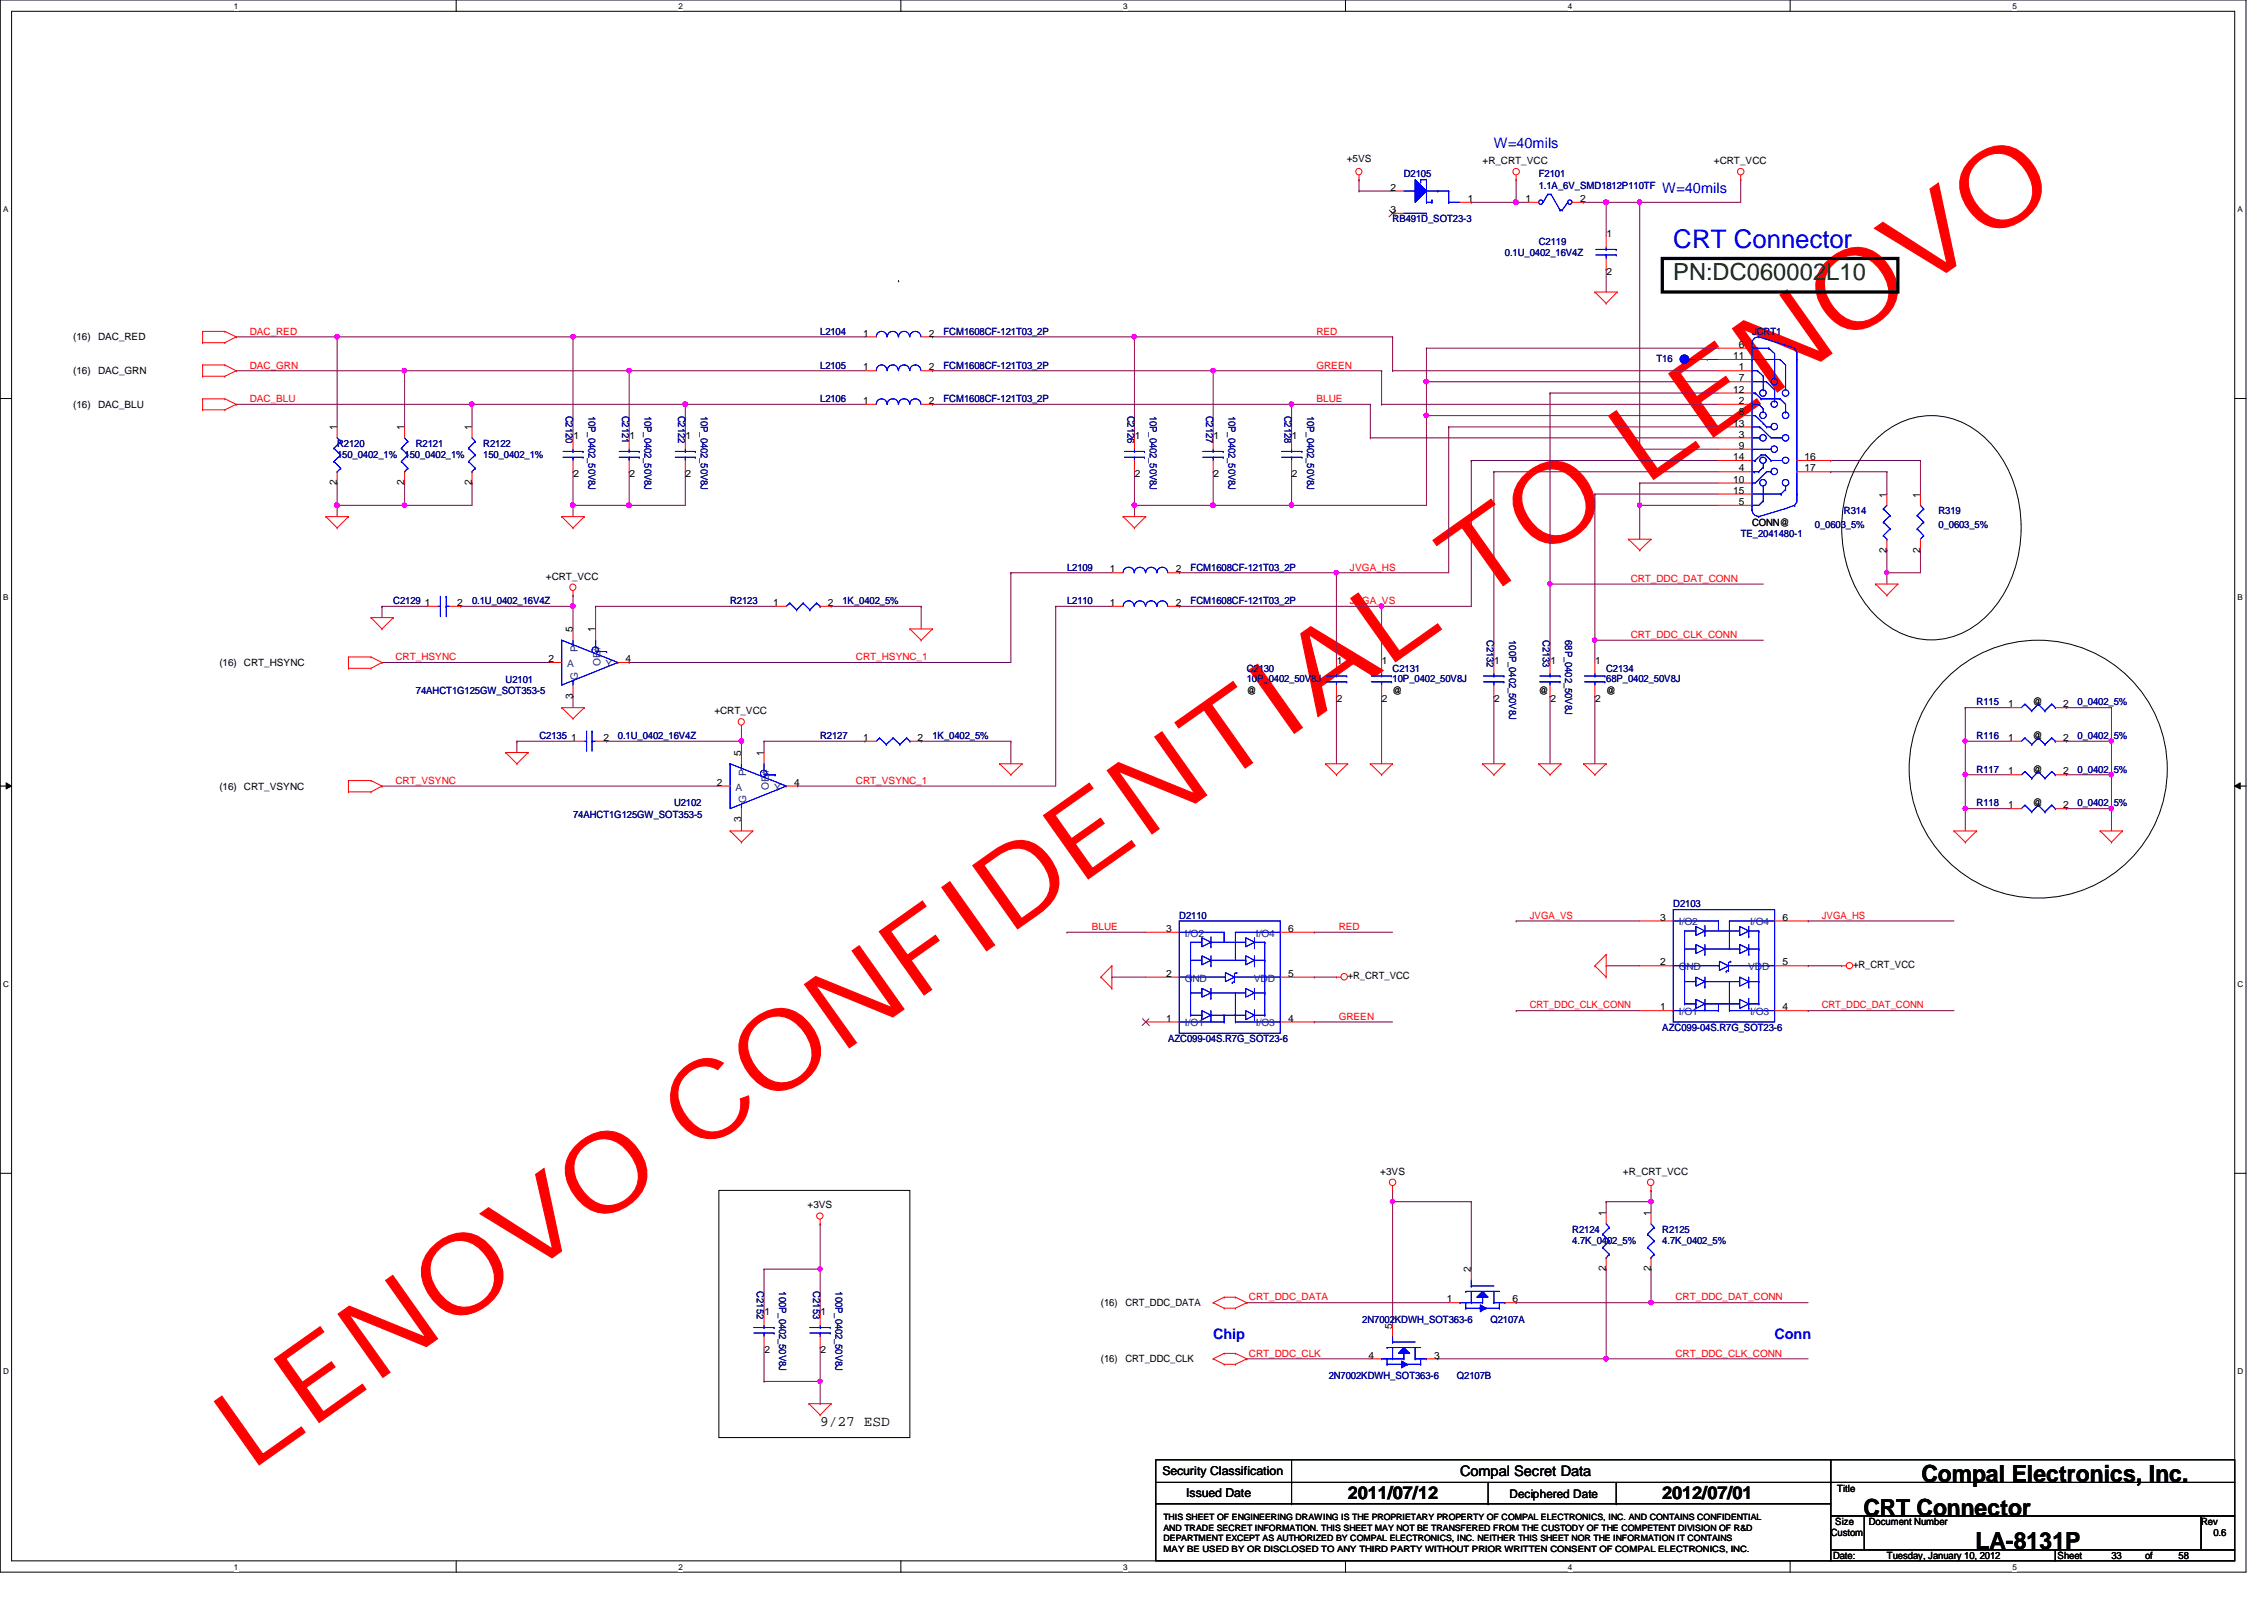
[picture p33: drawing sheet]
<svg xmlns="http://www.w3.org/2000/svg" width="297mm" height="210mm" viewBox="0 0 297 210" stroke-linecap="round" stroke-linejoin="round" font-family="sans-serif">
<defs><g id="words">
<text font-size="14.4" fill="#f00" x="32.7" y="193.1" transform="rotate(-35 32.7 193.1)">LENOVO CONFIDENTIAL TO LENOVO</text>
<text font-size="3.4" fill="#00f" x="219.5" y="32.5">CRT Connector</text>
<text font-size="3.1" fill="#004000" x="219.5" y="36.7">PN:DC060002L10</text>
<g font-size="3.1">
<text x="252.1" y="194.4">Compal Electronics, Inc.</text>
<text x="244.5" y="198.8">CRT Connector</text>
<text x="259.2" y="203.2">LA-8131P</text>
</g>
<g font-size="2.3">
<text x="176.8" y="196.6">2011/07/12</text>
<text x="218.1" y="196.6">2012/07/01</text>
</g>
<g font-size="1.9" fill="#00f">
<text x="196" y="19.4">W=40mils</text>
<text x="218.1" y="25.3">W=40mils</text>
<text x="159.2" y="175.6">Chip</text>
<text x="232.8" y="175.6">Conn</text>
</g>
<g font-size="1.9">
<text x="107.6" y="187.1">9/27 ESD</text>
<text x="191.6" y="193.7">Compal Secret Data</text>
</g>
<g font-size="1.6">
<text x="152.5" y="193.5">Security Classification</text>
<text x="155.6" y="196.3">Issued Date</text>
<text x="198" y="196.5">Deciphered Date</text>
</g>
<g font-size="1.3">
<text x="176.7" y="21.2">+5VS</text>
<text x="194.5" y="21.5">+R_CRT_VCC</text>
<text x="224.9" y="21.5">+CRT_VCC</text>
<text x="182.5" y="25">2</text>
<text x="182.5" y="27.9">3</text>
<text x="192.6" y="26.5">1</text>
<text x="200.1" y="26.5">1</text>
<text x="207.3" y="26.5">2</text>
<text x="210.8" y="31.1">1</text>
<text x="210.8" y="36.1">2</text>
<text x="9.6" y="44.7">(16)</text>
<text x="12.9" y="44.7">DAC_RED</text>
<text x="113.2" y="44.2">1</text>
<text x="121.9" y="44.2">2</text>
<text x="227.4" y="47.1">11</text>
<text x="228.1" y="45.6">6</text>
<text x="9.6" y="49.1">(16)</text>
<text x="9.6" y="53.5">(16)</text>
<text x="12.9" y="49.1">DAC_GRN</text>
<text x="12.9" y="53.5">DAC_BLU</text>
<text x="113.2" y="53">1</text>
<text x="113.2" y="48.6">1</text>
<text x="121.9" y="53">2</text>
<text x="121.9" y="48.6">2</text>
<text x="227.4" y="51.5">12</text>
<text x="228.1" y="48.6">1</text>
<text x="228.1" y="50">7</text>
<text x="228.1" y="53">2</text>
<text x="44.2" y="56.4" transform="rotate(-90 44.2 56.4)">1</text>
<text x="53" y="56.4" transform="rotate(-90 53 56.4)">1</text>
<text x="61.9" y="56.4" transform="rotate(-90 61.9 56.4)">1</text>
<text x="75.2" y="57.6">1</text>
<text x="82.6" y="57.6">1</text>
<text x="90" y="57.6">1</text>
<text x="148.9" y="57.6">1</text>
<text x="159.2" y="57.6">1</text>
<text x="169.5" y="57.6">1</text>
<text x="227.4" y="56">13</text>
<text x="228.1" y="54.5">8</text>
<text x="228.1" y="57.4">3</text>
<text x="228.1" y="58.9">9</text>
<text x="44.2" y="63.7" transform="rotate(-90 44.2 63.7)">2</text>
<text x="53" y="63.7" transform="rotate(-90 53 63.7)">2</text>
<text x="61.9" y="63.7" transform="rotate(-90 61.9 63.7)">2</text>
<text x="75.2" y="62.6">2</text>
<text x="82.6" y="62.6">2</text>
<text x="90" y="62.6">2</text>
<text x="148.9" y="62.6">2</text>
<text x="159.2" y="62.6">2</text>
<text x="169.5" y="62.6">2</text>
<text x="227.4" y="60.4">14</text>
<text x="227.4" y="63.3">10</text>
<text x="227.4" y="64.8">15</text>
<text x="228.1" y="61.8">4</text>
<text x="236.8" y="60.4">16</text>
<text x="236.8" y="61.8">17</text>
<text x="247.5" y="65.3" transform="rotate(-90 247.5 65.3)">1</text>
<text x="251.9" y="65.3" transform="rotate(-90 251.9 65.3)">1</text>
<text x="228.1" y="66.3">5</text>
<text x="229.9" y="69">CONN@</text>
<text x="71.6" y="76">+CRT_VCC</text>
<text x="145.6" y="75.1">1</text>
<text x="154.3" y="75.1">2</text>
<text x="247.5" y="72.5" transform="rotate(-90 247.5 72.5)">2</text>
<text x="251.9" y="72.5" transform="rotate(-90 251.9 72.5)">2</text>
<text x="55.7" y="79.5">1</text>
<text x="60" y="79.5">2</text>
<text x="75.1" y="83" transform="rotate(-90 75.1 83)">5</text>
<text x="78.1" y="83" transform="rotate(-90 78.1 83)">1</text>
<text x="101.4" y="79.5">1</text>
<text x="108.6" y="79.5">2</text>
<text x="145.6" y="79.5">1</text>
<text x="154.3" y="79.5">2</text>
<text x="28.8" y="87.4">(16) CRT_HSYNC</text>
<text x="72" y="86.9">2</text>
<text x="82.1" y="86.9">4</text>
<text x="175.4" y="87.1">1</text>
<text x="181.3" y="87.1">1</text>
<text x="196" y="87.1">1</text>
<text x="203.4" y="87.1">1</text>
<text x="209.3" y="87.1">1</text>
<text x="75.1" y="91.7" transform="rotate(-90 75.1 91.7)">3</text>
<text x="93.7" y="93.7">+CRT_VCC</text>
<text x="163.6" y="91.1">@</text>
<text x="175.4" y="92.1">2</text>
<text x="181.3" y="92.1">2</text>
<text x="182.7" y="91.1">@</text>
<text x="196" y="92.1">2</text>
<text x="201.9" y="91.1">@</text>
<text x="203.4" y="92.1">2</text>
<text x="209.3" y="92.1">2</text>
<text x="210.7" y="91.1">@</text>
<text x="263.5" y="92.8">1</text>
<text x="266.7" y="92.5">@</text>
<text x="270.7" y="92.8">2</text>
<text x="74.9" y="97.2">1</text>
<text x="79.2" y="97.2">2</text>
<text x="97.2" y="99.2" transform="rotate(-90 97.2 99.2)">5</text>
<text x="100.2" y="99.2" transform="rotate(-90 100.2 99.2)">1</text>
<text x="113.2" y="97.2">1</text>
<text x="120.4" y="97.2">2</text>
<text x="263.5" y="101.6">1</text>
<text x="263.5" y="97.2">1</text>
<text x="266.7" y="101.4">@</text>
<text x="266.7" y="96.9">@</text>
<text x="270.7" y="101.6">2</text>
<text x="270.7" y="97.2">2</text>
<text x="28.8" y="103.6">(16) CRT_VSYNC</text>
<text x="94.1" y="103.1">2</text>
<text x="97.2" y="107.9" transform="rotate(-90 97.2 107.9)">3</text>
<text x="104.2" y="103.1">4</text>
<text x="263.5" y="106">1</text>
<text x="266.7" y="105.8">@</text>
<text x="270.7" y="106">2</text>
<text x="153" y="122.3">3</text>
<text x="169" y="122.3">6</text>
<text x="217.8" y="120.8">3</text>
<text x="233.8" y="120.8">6</text>
<text x="153" y="128.1">2</text>
<text x="169" y="128.1">5</text>
<text x="176.8" y="128.5">+R_CRT_VCC</text>
<text x="217.8" y="126.7">2</text>
<text x="233.8" y="126.7">5</text>
<text x="243.1" y="127">+R_CRT_VCC</text>
<text x="153" y="134">1</text>
<text x="169" y="134">4</text>
<text x="217.8" y="132.5">1</text>
<text x="233.8" y="132.5">4</text>
<text x="181.1" y="154.1">+3VS</text>
<text x="212.9" y="154.1">+R_CRT_VCC</text>
<text x="106" y="158.5">+3VS</text>
<text x="210.7" y="159.6" transform="rotate(-90 210.7 159.6)">1</text>
<text x="216.6" y="159.6" transform="rotate(-90 216.6 159.6)">1</text>
<text x="193" y="166.9" transform="rotate(-90 193 166.9)">2</text>
<text x="210.7" y="166.8" transform="rotate(-90 210.7 166.8)">2</text>
<text x="216.6" y="166.8" transform="rotate(-90 216.6 166.8)">2</text>
<text x="100.3" y="172.6">1</text>
<text x="107.7" y="172.6">1</text>
<text x="144.4" y="171.4">(16)</text>
<text x="147.7" y="171.4">CRT_DDC_DATA</text>
<text x="189.8" y="170.9">1</text>
<text x="198.5" y="170.9">6</text>
<text x="100.3" y="177.5">2</text>
<text x="107.7" y="177.5">2</text>
<text x="144.4" y="178.7">(16)</text>
<text x="147.7" y="178.7">CRT_DDC_CLK</text>
<text x="179.5" y="178.2">4</text>
<text x="182.7" y="174.3" transform="rotate(-90 182.7 174.3)">5</text>
<text x="188.2" y="178.2">3</text>
<text x="241" y="195.8">Title</text>
<text x="240.2" y="201.5">Custom</text>
<text x="240.8" y="200.1">Size</text>
<text x="245.2" y="200.1">Document Number</text>
<text x="288.8" y="200.1">Rev</text>
<text x="290.4" y="201.5">0.6</text>
<text x="240.5" y="204.5">Date:</text>
<text x="247.6" y="204.5">Tuesday, January 10, 2012</text>
<text x="270" y="204.5">Sheet</text>
<text x="277" y="204.5">33</text>
<text x="281.4" y="204.5">of</text>
<text x="285.8" y="204.5">58</text>
</g>
<g font-size="1.3" fill="#000080">
<text x="184.2" y="23.3">D2105</text>
<text x="201.9" y="23.3">F2101</text>
<text x="182.7" y="29.2">RB491D_SOT23-3</text>
<text x="201.9" y="24.8">1.1A_6V_SMD1812P110TF</text>
<text x="197.4" y="33.6">0.1U_0402_16V4Z</text>
<text x="201.9" y="32.1">C2119</text>
<text x="107.6" y="43.9">L2104</text>
<text x="123.8" y="43.9">FCM1608CF-121T03_2P</text>
<text x="217.3" y="47.5">T16</text>
<text x="229.9" y="43.9">JCRT1</text>
<text x="107.6" y="52.7">L2106</text>
<text x="107.6" y="48.3">L2105</text>
<text x="123.8" y="52.7">FCM1608CF-121T03_2P</text>
<text x="123.8" y="48.3">FCM1608CF-121T03_2P</text>
<text x="44.2" y="58.6">R2120</text>
<text x="54.6" y="58.6">R2121</text>
<text x="63.4" y="58.6">R2122</text>
<text x="74.2" y="54.5" transform="rotate(90 74.2 54.5)">C2120</text>
<text x="77.2" y="54.5" transform="rotate(90 77.2 54.5)">10P_0402_50V8J</text>
<text x="81.6" y="54.5" transform="rotate(90 81.6 54.5)">C2121</text>
<text x="84.6" y="54.5" transform="rotate(90 84.6 54.5)">10P_0402_50V8J</text>
<text x="89" y="54.5" transform="rotate(90 89 54.5)">C2122</text>
<text x="91.9" y="54.5" transform="rotate(90 91.9 54.5)">10P_0402_50V8J</text>
<text x="147.9" y="54.5" transform="rotate(90 147.9 54.5)">C2126</text>
<text x="150.9" y="54.5" transform="rotate(90 150.9 54.5)">10P_0402_50V8J</text>
<text x="158.2" y="54.5" transform="rotate(90 158.2 54.5)">C2127</text>
<text x="161.2" y="54.5" transform="rotate(90 161.2 54.5)">10P_0402_50V8J</text>
<text x="168.5" y="54.5" transform="rotate(90 168.5 54.5)">C2128</text>
<text x="171.5" y="54.5" transform="rotate(90 171.5 54.5)">10P_0402_50V8J</text>
<text x="44.2" y="60.1">150_0402_1%</text>
<text x="53.1" y="60.1">150_0402_1%</text>
<text x="63.4" y="60.1">150_0402_1%</text>
<text x="228.4" y="70.4">TE_2041480-1</text>
<text x="238.1" y="69.3">0_0603_5%</text>
<text x="241.9" y="67.5">R314</text>
<text x="254.3" y="67.5">R319</text>
<text x="254.3" y="69.3">0_0603_5%</text>
<text x="140" y="74.8">L2109</text>
<text x="156.2" y="74.8">FCM1608CF-121T03_2P</text>
<text x="51.6" y="79.3">C2129</text>
<text x="61.9" y="79.3">0.1U_0402_16V4Z</text>
<text x="95.8" y="79.3">R2123</text>
<text x="110.5" y="79.3">1K_0402_5%</text>
<text x="140" y="79.3">L2110</text>
<text x="156.2" y="79.3">FCM1608CF-121T03_2P</text>
<text x="195.1" y="84" transform="rotate(90 195.1 84)">C2132</text>
<text x="198" y="84" transform="rotate(90 198 84)">100P_0402_50V8J</text>
<text x="202.4" y="84" transform="rotate(90 202.4 84)">C2133</text>
<text x="205.4" y="84" transform="rotate(90 205.4 84)">68P_0402_50V8J</text>
<text x="66.3" y="89.6">U2101</text>
<text x="163.6" y="88.1">C2130</text>
<text x="163.6" y="89.5">10P_0402_50V8J</text>
<text x="182.7" y="88.1">C2131</text>
<text x="182.7" y="89.5">10P_0402_50V8J</text>
<text x="210.7" y="88.1">C2134</text>
<text x="210.7" y="89.5">68P_0402_50V8J</text>
<text x="54.6" y="91.1">74AHCT1G125GW_SOT353-5</text>
<text x="259.3" y="92.5">R115</text>
<text x="272.6" y="92.5">0_0402_5%</text>
<text x="70.8" y="96.9">C2135</text>
<text x="81.1" y="96.9">0.1U_0402_16V4Z</text>
<text x="107.6" y="96.9">R2127</text>
<text x="122.3" y="96.9">1K_0402_5%</text>
<text x="259.3" y="101.4">R117</text>
<text x="259.3" y="96.9">R116</text>
<text x="272.6" y="101.4">0_0402_5%</text>
<text x="272.6" y="96.9">0_0402_5%</text>
<text x="75.2" y="107.3">74AHCT1G125GW_SOT353-5</text>
<text x="88.4" y="105.8">U2102</text>
<text x="259.3" y="105.8">R118</text>
<text x="272.6" y="105.8">0_0402_5%</text>
<text x="219.5" y="119">D2103</text>
<text x="154.7" y="120.5">D2110</text>
<text x="153.2" y="136.7">AZC099-04S.R7G_SOT23-6</text>
<text x="218.1" y="135.3">AZC099-04S.R7G_SOT23-6</text>
<text x="206.3" y="161.8">R2124</text>
<text x="218.1" y="161.8">R2125</text>
<text x="206.3" y="163.2">4.7K_0402_5%</text>
<text x="218.1" y="163.2">4.7K_0402_5%</text>
<text x="99.3" y="169.4" transform="rotate(90 99.3 169.4)">C2152</text>
<text x="102.2" y="169.4" transform="rotate(90 102.2 169.4)">100P_0402_50V8J</text>
<text x="106.7" y="169.4" transform="rotate(90 106.7 169.4)">C2153</text>
<text x="109.6" y="169.4" transform="rotate(90 109.6 169.4)">100P_0402_50V8J</text>
<text x="178.7" y="173.6">2N7002KDWH_SOT363-6</text>
<text x="195.5" y="173.6">Q2107A</text>
<text x="174.3" y="180.9">2N7002KDWH_SOT363-6</text>
<text x="191.1" y="180.9">Q2107B</text>
</g>
<g font-size="1.3" fill="#f00">
<text x="32.8" y="43.9">DAC_RED</text>
<text x="172.7" y="43.9">RED</text>
<text x="32.8" y="52.7">DAC_BLU</text>
<text x="32.8" y="48.3">DAC_GRN</text>
<text x="172.7" y="52.7">BLUE</text>
<text x="172.7" y="48.3">GREEN</text>
<text x="177.1" y="74.8">JVGA_HS</text>
<text x="213.9" y="76.3">CRT_DDC_DAT_CONN</text>
<text x="177.1" y="79.2">JVGA_VS</text>
<text x="213.9" y="83.7">CRT_DDC_CLK_CONN</text>
<text x="51.9" y="86.6">CRT_HSYNC</text>
<text x="112.3" y="86.6">CRT_HSYNC_1</text>
<text x="51.9" y="102.8">CRT_VSYNC</text>
<text x="112.3" y="102.8">CRT_VSYNC_1</text>
<text x="143.3" y="122">BLUE</text>
<text x="175.6" y="122">RED</text>
<text x="200.7" y="120.5">JVGA_VS</text>
<text x="239" y="120.5">JVGA_HS</text>
<text x="175.6" y="133.8">GREEN</text>
<text x="200.7" y="132.3">CRT_DDC_CLK_CONN</text>
<text x="239" y="132.3">CRT_DDC_DAT_CONN</text>
<text x="163.9" y="170.6">CRT_DDC_DATA</text>
<text x="219.8" y="170.6">CRT_DDC_DAT_CONN</text>
<text x="163.9" y="178">CRT_DDC_CLK</text>
<text x="219.8" y="178">CRT_DDC_CLK_CONN</text>
</g>
<g font-size="1.3" fill="#004080">
<text x="74.4" y="87.5">A</text>
<text x="75.8" y="89.2" transform="rotate(-90 75.8 89.2)">G</text>
<text x="75.8" y="85.6" transform="rotate(-90 75.8 85.6)">P</text>
<text x="78.8" y="87.4" transform="rotate(-90 78.8 87.4)">OE#</text>
<text x="79.5" y="87.5">Y</text>
<text x="97.9" y="101.8" transform="rotate(-90 97.9 101.8)">P</text>
<text x="96.5" y="103.7">A</text>
<text x="97.9" y="105.4" transform="rotate(-90 97.9 105.4)">G</text>
<text x="100.9" y="103.6" transform="rotate(-90 100.9 103.6)">OE#</text>
<text x="101.6" y="103.7">Y</text>
<text x="155.4" y="122.9">I/O2</text>
<text x="164.8" y="122.9">I/O4</text>
<text x="220.3" y="121.4">I/O2</text>
<text x="229.6" y="121.4">I/O4</text>
<text x="155.4" y="128.8">GND</text>
<text x="164.5" y="128.8">VDD</text>
<text x="220.3" y="127.3">GND</text>
<text x="229.4" y="127.3">VDD</text>
<text x="155.4" y="134.7">I/O1</text>
<text x="164.8" y="134.7">I/O3</text>
<text x="220.3" y="133.2">I/O1</text>
<text x="229.6" y="133.2">I/O3</text>
</g>
<g font-size="1.1">
<text x="30.7" y="1.1">1</text>
<text x="89" y="1.1">2</text>
<text x="147.4" y="1.1">3</text>
<text x="205.7" y="1.1">4</text>
<text x="264" y="1.1">5</text>
<text x=".4" y="27.9">A</text>
<text x="293.6" y="27.9">A</text>
<text x=".4" y="78.7">B</text>
<text x="293.6" y="78.7">B</text>
<text x=".4" y="129.5">C</text>
<text x="293.6" y="129.5">C</text>
<text x=".4" y="180.3">D</text>
<text x="293.6" y="180.3">D</text>
<text x="152.7" y="202.2">DEPARTMENT EXCEPT AS AUTHORIZED BY COMPAL ELECTRONICS, INC. NEITHER THIS SHEET NOR THE INFORMATION IT CONTAINS</text>
<text x="152.7" y="199.4">THIS SHEET OF ENGINEERING DRAWING IS THE PROPRIETARY PROPERTY OF COMPAL ELECTRONICS, INC. AND CONTAINS CONFIDENTIAL</text>
<text x="152.7" y="203.6">MAY BE USED BY OR DISCLOSED TO ANY THIRD PARTY WITHOUT PRIOR WRITTEN CONSENT OF COMPAL ELECTRONICS, INC.</text>
<text x="152.7" y="200.8">AND TRADE SECRET INFORMATION. THIS SHEET MAY NOT BE TRANSFERED FROM THE CUSTODY OF THE COMPETENT DIVISION OF R&amp;D</text>
<text x="30.7" y="205.9">1</text>
<text x="89" y="205.9">2</text>
<text x="147.4" y="205.9">3</text>
<text x="205.7" y="205.9">4</text>
<text x="264" y="205.9">5</text>
</g>
</g></defs>
<path d="M0 0h294.7v206.2h-294.7zM1.5 1.5h291.7v203.3h-291.7z" fill="none" stroke="#000" stroke-width=".13"/>
<g fill="#fff">
<path d="M30.7 .2h.6v1.2h-.6z"/>
<path d="M30.7 204.9h.6v1.2h-.6z"/>
</g>
<path d="M59.9 0v1.5M59.9 204.8v1.4" fill="none" stroke="#000" stroke-width=".13"/>
<g fill="#fff">
<path d="M89 .2h.6v1.2h-.6z"/>
<path d="M89 204.9h.6v1.2h-.6z"/>
</g>
<path d="M118.2 0v1.5M118.2 204.8v1.4" fill="none" stroke="#000" stroke-width=".13"/>
<g fill="#fff">
<path d="M147.4 .2h.6v1.2h-.6z"/>
<path d="M147.4 204.9h.6v1.2h-.6z"/>
</g>
<path d="M176.5 0v1.5M176.5 204.8v1.4" fill="none" stroke="#000" stroke-width=".13"/>
<g fill="#fff">
<path d="M205.7 .2h.6v1.2h-.6z"/>
<path d="M205.7 204.9h.6v1.2h-.6z"/>
</g>
<path d="M234.9 0v1.5M234.9 204.8v1.4" fill="none" stroke="#000" stroke-width=".13"/>
<g fill="#fff">
<path d="M264 .2h.6v1.2h-.6z"/>
<path d="M264 204.9h.6v1.2h-.6z"/>
<path d="M.4 26.9h.7v1.2h-.7z"/>
<path d="M293.6 26.9h.7v1.2h-.7z"/>
<path d="M.4 77.7h.7v1.2h-.7z"/>
<path d="M293.6 77.7h.7v1.2h-.7z"/>
</g>
<path d="M0 52.3h1.5M293.2 52.3h1.5" fill="none" stroke="#000" stroke-width=".13"/>
<g fill="#fff">
<path d="M.4 128.5h.8v1.2h-.8z"/>
<path d="M293.6 128.5h.7v1.2h-.7z"/>
</g>
<path d="M0 103.1h1.5M.8 102.7l.7 .4-.7 .4zM293.2 103.1l.7-.4v.8zM293.2 103.1h1.5" fill="none" stroke="#000" stroke-width=".13"/>
<path d="M.8 102.7l.7 .4-.7 .4zM293.2 103.1l.7-.4v.8z" fill="#000"/>
<g fill="#fff">
<path d="M.4 179.3h.8v1.2h-.8z"/>
<path d="M293.6 179.3h.7v1.2h-.7z"/>
</g>
<path d="M0 153.9h1.5M293.2 153.9h1.5" fill="none" stroke="#000" stroke-width=".13"/>
<path d="M182.7 157.6h.1M182.7 156.2h.1M182.7 156.2v17.7M182.7 157.6h10.3M193 157.6h.1M193 157.6v8.9" fill="none" stroke="#800040" stroke-width=".13"/>
<circle cx="182.7" cy="157.6" r=".29" fill="#f0f"/>
<circle cx="182.7" cy="157.6" r=".29" fill="none" stroke="#f0f" stroke-width=".13"/>
<path d="M178.3 25.1h.1M178.3 23.6h.1M178.3 25.1h4.4M178.3 23.6v1.5M75.2 79.5h.1M75.2 79.5v3" fill="none" stroke="#800040" stroke-width=".13"/>
<circle cx="75.1" cy="79.5" r=".29" fill="#f0f"/>
<circle cx="75.1" cy="79.5" r=".29" fill="none" stroke="#f0f" stroke-width=".13"/>
<path d="M60.4 79.5h.1M60.4 79.5h14.8" fill="none" stroke="#800040" stroke-width=".13"/>
<circle cx="75.1" cy="79.5" r=".29" fill="#f0f"/>
<circle cx="75.1" cy="79.5" r=".29" fill="none" stroke="#f0f" stroke-width=".13"/>
<path d="M215.1 26.5h.1M215.1 26.5v32.4M215.1 58.9h.1M215.1 58.9h10.4" fill="none" stroke="#800040" stroke-width=".13"/>
<circle cx="215.1" cy="26.5" r=".29" fill="#f0f"/>
<circle cx="215.1" cy="26.5" r=".29" fill="none" stroke="#f0f" stroke-width=".13"/>
<path d="M210.7 26.5h.1M210.7 26.5v4.4M215.1 26.5h.1M228.4 23.6h.1M228.4 23.6v2.9h-13.3" fill="none" stroke="#800040" stroke-width=".13"/>
<circle cx="210.7" cy="26.5" r=".29" fill="#f0f"/>
<circle cx="210.7" cy="26.5" r=".29" fill="none" stroke="#f0f" stroke-width=".13"/>
<path d="M207.8 26.5h.1M207.8 26.5h2.9" fill="none" stroke="#800040" stroke-width=".13"/>
<circle cx="210.7" cy="26.5" r=".29" fill="#f0f"/>
<circle cx="210.7" cy="26.5" r=".29" fill="none" stroke="#f0f" stroke-width=".13"/>
<path d="M97.3 97.2h.1M97.3 95.8h.1M97.3 95.8v2.9" fill="none" stroke="#800040" stroke-width=".13"/>
<circle cx="97.2" cy="97.2" r=".29" fill="#f0f"/>
<circle cx="97.2" cy="97.2" r=".29" fill="none" stroke="#f0f" stroke-width=".13"/>
<path d="M75.2 78.1h.1M75.2 78.1v1.4" fill="none" stroke="#800040" stroke-width=".13"/>
<circle cx="75.1" cy="79.5" r=".29" fill="#f0f"/>
<circle cx="75.1" cy="79.5" r=".29" fill="none" stroke="#f0f" stroke-width=".13"/>
<path d="M210.7 26.5h.1M210.7 26.5h4.4" fill="none" stroke="#800040" stroke-width=".13"/>
<circle cx="215.1" cy="26.5" r=".29" fill="#f0f"/>
<circle cx="215.1" cy="26.5" r=".29" fill="none" stroke="#f0f" stroke-width=".13"/>
<circle cx="210.7" cy="26.5" r=".29" fill="#f0f"/>
<circle cx="210.7" cy="26.5" r=".29" fill="none" stroke="#f0f" stroke-width=".13"/>
<path d="M79.6 97.2h.1M79.6 97.2h17.7" fill="none" stroke="#800040" stroke-width=".13"/>
<circle cx="97.2" cy="97.2" r=".29" fill="#f0f"/>
<circle cx="97.2" cy="97.2" r=".29" fill="none" stroke="#f0f" stroke-width=".13"/>
<path d="M216.6 157.6h.1M216.6 157.6v1.5" fill="none" stroke="#800040" stroke-width=".13"/>
<circle cx="216.6" cy="157.6" r=".29" fill="#f0f"/>
<circle cx="216.6" cy="157.6" r=".29" fill="none" stroke="#f0f" stroke-width=".13"/>
<path d="M210.7 157.6h.1M210.7 157.6h5.9" fill="none" stroke="#800040" stroke-width=".13"/>
<circle cx="216.6" cy="157.6" r=".29" fill="#f0f"/>
<circle cx="216.6" cy="157.6" r=".29" fill="none" stroke="#f0f" stroke-width=".13"/>
<path d="M210.7 157.6h.1M210.7 157.6v1.5M216.6 156.2h.1M216.6 156.2v1.4" fill="none" stroke="#800040" stroke-width=".13"/>
<circle cx="216.6" cy="157.6" r=".29" fill="#f0f"/>
<circle cx="216.6" cy="157.6" r=".29" fill="none" stroke="#f0f" stroke-width=".13"/>
<path d="M198.9 26.5h.1M198.9 26.5h1.5" fill="none" stroke="#800040" stroke-width=".13"/>
<circle cx="198.9" cy="26.5" r=".29" fill="#f0f"/>
<circle cx="198.9" cy="26.5" r=".29" fill="none" stroke="#f0f" stroke-width=".13"/>
<path d="M198.9 23.6h.1M198.9 23.6v2.9" fill="none" stroke="#800040" stroke-width=".13"/>
<circle cx="198.9" cy="26.5" r=".29" fill="#f0f"/>
<circle cx="198.9" cy="26.5" r=".29" fill="none" stroke="#f0f" stroke-width=".13"/>
<path d="M193 26.5h.1M193 26.5h5.9" fill="none" stroke="#800040" stroke-width=".13"/>
<circle cx="198.9" cy="26.5" r=".29" fill="#f0f"/>
<circle cx="198.9" cy="26.5" r=".29" fill="none" stroke="#f0f" stroke-width=".13"/>
<path d="M61.9 53h.1M61.9 53h28" fill="none" stroke="#800040" stroke-width=".13"/>
<circle cx="89.9" cy="53" r=".29" fill="#f0f"/>
<circle cx="89.9" cy="53" r=".29" fill="none" stroke="#f0f" stroke-width=".13"/>
<circle cx="61.9" cy="53" r=".29" fill="#f0f"/>
<circle cx="61.9" cy="53" r=".29" fill="none" stroke="#f0f" stroke-width=".13"/>
<path d="M61.9 53h.1M61.9 53v3M89.9 53h.1M89.9 53v4.4" fill="none" stroke="#800040" stroke-width=".13"/>
<circle cx="89.9" cy="53" r=".29" fill="#f0f"/>
<circle cx="89.9" cy="53" r=".29" fill="none" stroke="#f0f" stroke-width=".13"/>
<path d="M31 53h.1M31 53h30.9" fill="none" stroke="#800040" stroke-width=".13"/>
<circle cx="61.9" cy="53" r=".29" fill="#f0f"/>
<circle cx="61.9" cy="53" r=".29" fill="none" stroke="#f0f" stroke-width=".13"/>
<path d="M89.9 53h.1M89.9 53h23.6" fill="none" stroke="#800040" stroke-width=".13"/>
<circle cx="89.9" cy="53" r=".29" fill="#f0f"/>
<circle cx="89.9" cy="53" r=".29" fill="none" stroke="#f0f" stroke-width=".13"/>
<path d="M169.5 53h.1M169.5 53h10.3M169.5 53v4.4M179.8 53h.1M179.8 57.4h.1M179.8 53v4.4M179.8 57.4h45.7" fill="none" stroke="#800040" stroke-width=".13"/>
<circle cx="169.4" cy="53" r=".29" fill="#f0f"/>
<circle cx="169.4" cy="53" r=".29" fill="none" stroke="#f0f" stroke-width=".13"/>
<path d="M122.3 53h.1M122.3 53h47.2" fill="none" stroke="#800040" stroke-width=".13"/>
<circle cx="169.4" cy="53" r=".29" fill="#f0f"/>
<circle cx="169.4" cy="53" r=".29" fill="none" stroke="#f0f" stroke-width=".13"/>
<path d="M53.1 48.6h.1M53.1 48.6v7.4M82.5 48.6h.1M82.5 48.6v8.8M163.6 178.3h.1M163.6 170.9h.1M163.6 178.3h16.2M163.6 170.9h26.5" fill="none" stroke="#800040" stroke-width=".13"/>
<circle cx="53.1" cy="48.6" r=".29" fill="#f0f"/>
<circle cx="53.1" cy="48.6" r=".29" fill="none" stroke="#f0f" stroke-width=".13"/>
<path d="M53.1 48.6h.1M53.1 48.6h29.4" fill="none" stroke="#800040" stroke-width=".13"/>
<circle cx="82.5" cy="48.6" r=".29" fill="#f0f"/>
<circle cx="82.5" cy="48.6" r=".29" fill="none" stroke="#f0f" stroke-width=".13"/>
<circle cx="53.1" cy="48.6" r=".29" fill="#f0f"/>
<circle cx="53.1" cy="48.6" r=".29" fill="none" stroke="#f0f" stroke-width=".13"/>
<path d="M82.5 48.6h.1M82.5 48.6h31" fill="none" stroke="#800040" stroke-width=".13"/>
<circle cx="82.5" cy="48.6" r=".29" fill="#f0f"/>
<circle cx="82.5" cy="48.6" r=".29" fill="none" stroke="#f0f" stroke-width=".13"/>
<path d="M159.2 48.6h.1M159.2 48.6v8.8" fill="none" stroke="#800040" stroke-width=".13"/>
<circle cx="159.1" cy="48.6" r=".29" fill="#f0f"/>
<circle cx="159.1" cy="48.6" r=".29" fill="none" stroke="#f0f" stroke-width=".13"/>
<path d="M122.3 48.6h.1M122.3 48.6h36.9" fill="none" stroke="#800040" stroke-width=".13"/>
<circle cx="159.1" cy="48.6" r=".29" fill="#f0f"/>
<circle cx="159.1" cy="48.6" r=".29" fill="none" stroke="#f0f" stroke-width=".13"/>
<path d="M159.2 48.6h.1M159.2 48.6h22.1M181.3 48.6h.1M181.3 53h.1M181.3 48.6v4.4M181.3 53h44.2M132.6 75.1h.1M132.6 75.1h13.3M132.6 75.1v11.8h-50.1M175.3 75.1h.1M175.3 75.1v11.8M82.5 86.9h.1" fill="none" stroke="#800040" stroke-width=".13"/>
<circle cx="175.3" cy="75.1" r=".29" fill="#f0f"/>
<circle cx="175.3" cy="75.1" r=".29" fill="none" stroke="#f0f" stroke-width=".13"/>
<path d="M190.1 56h.1M190.1 56v19.1h-35.4M190.1 56h35.4M154.7 75.1h.1M175.3 75.1h.1" fill="none" stroke="#800040" stroke-width=".13"/>
<circle cx="175.3" cy="75.1" r=".29" fill="#f0f"/>
<circle cx="175.3" cy="75.1" r=".29" fill="none" stroke="#f0f" stroke-width=".13"/>
<path d="M44.2 44.2h.1M44.2 44.2v11.8" fill="none" stroke="#800040" stroke-width=".13"/>
<circle cx="44.2" cy="44.2" r=".29" fill="#f0f"/>
<circle cx="44.2" cy="44.2" r=".29" fill="none" stroke="#f0f" stroke-width=".13"/>
<path d="M44.2 44.2h.1M44.2 44.2h31" fill="none" stroke="#800040" stroke-width=".13"/>
<circle cx="75.1" cy="44.2" r=".29" fill="#f0f"/>
<circle cx="75.1" cy="44.2" r=".29" fill="none" stroke="#f0f" stroke-width=".13"/>
<circle cx="44.2" cy="44.2" r=".29" fill="#f0f"/>
<circle cx="44.2" cy="44.2" r=".29" fill="none" stroke="#f0f" stroke-width=".13"/>
<path d="M75.2 44.2h.1M75.2 44.2h38.3M75.2 44.2v13.2" fill="none" stroke="#800040" stroke-width=".13"/>
<circle cx="75.1" cy="44.2" r=".29" fill="#f0f"/>
<circle cx="75.1" cy="44.2" r=".29" fill="none" stroke="#f0f" stroke-width=".13"/>
<path d="M31 44.2h.1M31 44.2h13.2" fill="none" stroke="#800040" stroke-width=".13"/>
<circle cx="44.2" cy="44.2" r=".29" fill="#f0f"/>
<circle cx="44.2" cy="44.2" r=".29" fill="none" stroke="#f0f" stroke-width=".13"/>
<path d="M148.8 44.2h.1M148.8 44.2h33.9M148.8 44.2v13.2M182.7 44.2h.1M182.7 48.6h.1M182.7 44.2v4.4M182.7 48.6h42.8" fill="none" stroke="#800040" stroke-width=".13"/>
<circle cx="148.8" cy="44.2" r=".29" fill="#f0f"/>
<circle cx="148.8" cy="44.2" r=".29" fill="none" stroke="#f0f" stroke-width=".13"/>
<path d="M122.3 44.2h.1M122.3 44.2h26.5" fill="none" stroke="#800040" stroke-width=".13"/>
<circle cx="148.8" cy="44.2" r=".29" fill="#f0f"/>
<circle cx="148.8" cy="44.2" r=".29" fill="none" stroke="#f0f" stroke-width=".13"/>
<path d="M138.5 79.5h.1M138.5 79.5v23.6h-33.9M138.5 79.5h7.4M181.3 79.5h.1M193 60.4h.1M193 60.4v19.1h-11.7M193 60.4h32.5M50.1 103.1h.1M50.1 103.1h44.2M104.6 103.1h.1" fill="none" stroke="#800040" stroke-width=".13"/>
<circle cx="181.2" cy="79.5" r=".29" fill="#f0f"/>
<circle cx="181.2" cy="79.5" r=".29" fill="none" stroke="#f0f" stroke-width=".13"/>
<path d="M154.7 79.5h.1M154.7 79.5h26.6M181.3 79.5h.1M181.3 79.5v7.4" fill="none" stroke="#800040" stroke-width=".13"/>
<circle cx="181.2" cy="79.5" r=".29" fill="#f0f"/>
<circle cx="181.2" cy="79.5" r=".29" fill="none" stroke="#f0f" stroke-width=".13"/>
<path d="M203.4 51.6h.1M203.4 51.6h22.1M203.4 51.6v35.3M203.4 76.6h.1M203.4 76.6h27.9" fill="none" stroke="#800040" stroke-width=".13"/>
<circle cx="203.3" cy="76.6" r=".29" fill="#f0f"/>
<circle cx="203.3" cy="76.6" r=".29" fill="none" stroke="#f0f" stroke-width=".13"/>
<path d="M216.6 170.9h.1M216.6 170.9h20.6" fill="none" stroke="#800040" stroke-width=".13"/>
<circle cx="216.6" cy="170.9" r=".29" fill="#f0f"/>
<circle cx="216.6" cy="170.9" r=".29" fill="none" stroke="#f0f" stroke-width=".13"/>
<path d="M216.6 166.5h.1M216.6 166.5v4.4" fill="none" stroke="#800040" stroke-width=".13"/>
<circle cx="216.6" cy="170.9" r=".29" fill="#f0f"/>
<circle cx="216.6" cy="170.9" r=".29" fill="none" stroke="#f0f" stroke-width=".13"/>
<path d="M198.9 170.9h.1M198.9 170.9h17.7" fill="none" stroke="#800040" stroke-width=".13"/>
<circle cx="216.6" cy="170.9" r=".29" fill="#f0f"/>
<circle cx="216.6" cy="170.9" r=".29" fill="none" stroke="#f0f" stroke-width=".13"/>
<path d="M209.3 84h.1M209.3 84v2.9" fill="none" stroke="#800040" stroke-width=".13"/>
<circle cx="209.2" cy="84" r=".29" fill="#f0f"/>
<circle cx="209.2" cy="84" r=".29" fill="none" stroke="#f0f" stroke-width=".13"/>
<path d="M209.3 64.8h.1M209.3 64.8h16.2M209.3 64.8v19.2M209.3 84h.1M209.3 84h22M210.7 178.3h.1M210.7 178.3h26.5" fill="none" stroke="#800040" stroke-width=".13"/>
<circle cx="210.7" cy="178.2" r=".29" fill="#f0f"/>
<circle cx="210.7" cy="178.2" r=".29" fill="none" stroke="#f0f" stroke-width=".13"/>
<path d="M210.7 166.5h.1M210.7 166.5v11.8" fill="none" stroke="#800040" stroke-width=".13"/>
<circle cx="210.7" cy="178.2" r=".29" fill="#f0f"/>
<circle cx="210.7" cy="178.2" r=".29" fill="none" stroke="#f0f" stroke-width=".13"/>
<path d="M188.6 178.3h.1M188.6 178.3h22.1" fill="none" stroke="#800040" stroke-width=".13"/>
<circle cx="210.7" cy="178.2" r=".29" fill="#f0f"/>
<circle cx="210.7" cy="178.2" r=".29" fill="none" stroke="#f0f" stroke-width=".13"/>
<g fill="none" stroke="#800040" stroke-width=".13">
<path d="M210.7 35.3h.1M210.7 35.3v3M148.8 61.9h.1M148.8 66.3h.1M148.8 61.9v4.4M148.8 66.3h10.4M67.8 97.2h.1M67.8 97.2h7.4M67.8 97.2v1.5M75.2 91.4h.1M75.2 91.4v1.4M175.3 91.4h.1"/>
<path d="M175.3 91.4v8.8M181.3 91.4h.1M181.3 91.4v8.8M203.4 91.4h.1M203.4 91.4v8.8M209.3 91.4h.1M209.3 91.4v8.8"/>
</g>
<circle cx="159.1" cy="66.3" r=".29" fill="#f0f"/>
<circle cx="159.1" cy="66.3" r=".29" fill="none" stroke="#f0f" stroke-width=".13"/>
<circle cx="148.8" cy="66.3" r=".29" fill="#f0f"/>
<circle cx="148.8" cy="66.3" r=".29" fill="none" stroke="#f0f" stroke-width=".13"/>
<path d="M159.2 66.3h.1M159.2 66.3h10.3" fill="none" stroke="#800040" stroke-width=".13"/>
<circle cx="169.4" cy="66.3" r=".29" fill="#f0f"/>
<circle cx="169.4" cy="66.3" r=".29" fill="none" stroke="#f0f" stroke-width=".13"/>
<circle cx="159.1" cy="66.3" r=".29" fill="#f0f"/>
<circle cx="159.1" cy="66.3" r=".29" fill="none" stroke="#f0f" stroke-width=".13"/>
<path d="M187.2 54.5h.1M187.2 54.5v11.8h-17.7M169.5 66.3h.1" fill="none" stroke="#800040" stroke-width=".13"/>
<circle cx="187.1" cy="54.5" r=".29" fill="#f0f"/>
<circle cx="187.1" cy="54.5" r=".29" fill="none" stroke="#f0f" stroke-width=".13"/>
<path d="M187.2 50.1h.1M187.2 50.1v4.4" fill="none" stroke="#800040" stroke-width=".13"/>
<circle cx="187.1" cy="54.5" r=".29" fill="#f0f"/>
<circle cx="187.1" cy="54.5" r=".29" fill="none" stroke="#f0f" stroke-width=".13"/>
<circle cx="187.1" cy="50.1" r=".29" fill="#f0f"/>
<circle cx="187.1" cy="50.1" r=".29" fill="none" stroke="#f0f" stroke-width=".13"/>
<path d="M187.2 45.7h.1M187.2 45.7v4.4" fill="none" stroke="#800040" stroke-width=".13"/>
<circle cx="187.1" cy="50.1" r=".29" fill="#f0f"/>
<circle cx="187.1" cy="50.1" r=".29" fill="none" stroke="#f0f" stroke-width=".13"/>
<path d="M187.2 45.7h.1M187.2 45.7h38.3M44.2 66.3h.1M44.2 66.3v1.5M109 79.5h.1M109 79.5h11.9M120.9 79.5h.1M120.9 79.5v3" fill="none" stroke="#800040" stroke-width=".13"/>
<circle cx="44.2" cy="66.3" r=".29" fill="#f0f"/>
<circle cx="44.2" cy="66.3" r=".29" fill="none" stroke="#f0f" stroke-width=".13"/>
<path d="M44.2 63.4h.1M44.2 63.4v2.9" fill="none" stroke="#800040" stroke-width=".13"/>
<circle cx="44.2" cy="66.3" r=".29" fill="#f0f"/>
<circle cx="44.2" cy="66.3" r=".29" fill="none" stroke="#f0f" stroke-width=".13"/>
<g fill="none" stroke="#800040" stroke-width=".13">
<path d="M50.1 79.5h.1M50.1 79.5v1.5M50.1 79.5h5.9M53.1 63.4h.1M53.1 66.3h.1M53.1 63.4v2.9M61.9 63.4h.1M61.9 63.4v2.9h-8.8M169.5 61.9h.1M169.5 61.9v4.4M215.1 63.4h.1M215.1 66.3h.1"/>
<path d="M215.1 63.4h10.4M215.1 66.3v4.4"/>
</g>
<circle cx="169.4" cy="66.3" r=".29" fill="#f0f"/>
<circle cx="169.4" cy="66.3" r=".29" fill="none" stroke="#f0f" stroke-width=".13"/>
<path d="M82.5 66.3h.1M89.9 61.9h.1M89.9 61.9v4.4h-7.4" fill="none" stroke="#800040" stroke-width=".13"/>
<circle cx="82.5" cy="66.3" r=".29" fill="#f0f"/>
<circle cx="82.5" cy="66.3" r=".29" fill="none" stroke="#f0f" stroke-width=".13"/>
<path d="M82.5 61.9h.1M82.5 61.9v4.4" fill="none" stroke="#800040" stroke-width=".13"/>
<circle cx="82.5" cy="66.3" r=".29" fill="#f0f"/>
<circle cx="82.5" cy="66.3" r=".29" fill="none" stroke="#f0f" stroke-width=".13"/>
<path d="M187.2 54.5h.1M187.2 54.5h38.3" fill="none" stroke="#800040" stroke-width=".13"/>
<circle cx="187.1" cy="54.5" r=".29" fill="#f0f"/>
<circle cx="187.1" cy="54.5" r=".29" fill="none" stroke="#f0f" stroke-width=".13"/>
<path d="M75.2 66.3h.1M75.2 66.3v1.5" fill="none" stroke="#800040" stroke-width=".13"/>
<circle cx="75.1" cy="66.3" r=".29" fill="#f0f"/>
<circle cx="75.1" cy="66.3" r=".29" fill="none" stroke="#f0f" stroke-width=".13"/>
<path d="M75.2 61.9h.1M75.2 61.9v4.4" fill="none" stroke="#800040" stroke-width=".13"/>
<circle cx="75.1" cy="66.3" r=".29" fill="#f0f"/>
<circle cx="75.1" cy="66.3" r=".29" fill="none" stroke="#f0f" stroke-width=".13"/>
<path d="M187.2 50.1h.1M187.2 50.1h38.3" fill="none" stroke="#800040" stroke-width=".13"/>
<circle cx="187.1" cy="50.1" r=".29" fill="#f0f"/>
<circle cx="187.1" cy="50.1" r=".29" fill="none" stroke="#f0f" stroke-width=".13"/>
<path d="M159.2 61.9h.1M159.2 61.9v4.4" fill="none" stroke="#800040" stroke-width=".13"/>
<circle cx="159.1" cy="66.3" r=".29" fill="#f0f"/>
<circle cx="159.1" cy="66.3" r=".29" fill="none" stroke="#f0f" stroke-width=".13"/>
<path d="M148.8 66.3h.1M148.8 66.3v1.5" fill="none" stroke="#800040" stroke-width=".13"/>
<circle cx="148.8" cy="66.3" r=".29" fill="#f0f"/>
<circle cx="148.8" cy="66.3" r=".29" fill="none" stroke="#f0f" stroke-width=".13"/>
<path d="M44.2 66.3h.1M44.2 66.3h8.9" fill="none" stroke="#800040" stroke-width=".13"/>
<circle cx="53.1" cy="66.3" r=".29" fill="#f0f"/>
<circle cx="53.1" cy="66.3" r=".29" fill="none" stroke="#f0f" stroke-width=".13"/>
<circle cx="44.2" cy="66.3" r=".29" fill="#f0f"/>
<circle cx="44.2" cy="66.3" r=".29" fill="none" stroke="#f0f" stroke-width=".13"/>
<path d="M75.2 66.3h.1M75.2 66.3h7.3" fill="none" stroke="#800040" stroke-width=".13"/>
<circle cx="82.5" cy="66.3" r=".29" fill="#f0f"/>
<circle cx="82.5" cy="66.3" r=".29" fill="none" stroke="#f0f" stroke-width=".13"/>
<circle cx="75.1" cy="66.3" r=".29" fill="#f0f"/>
<circle cx="75.1" cy="66.3" r=".29" fill="none" stroke="#f0f" stroke-width=".13"/>
<path d="M31 48.6h.1M31 48.6h22.1M78.1 79.5h.1M78.1 79.5v3M78.1 79.5h23.6M97.3 107.6h.1M97.3 107.6v1.4" fill="none" stroke="#800040" stroke-width=".13"/>
<circle cx="53.1" cy="48.6" r=".29" fill="#f0f"/>
<circle cx="53.1" cy="48.6" r=".29" fill="none" stroke="#f0f" stroke-width=".13"/>
<g fill="none" stroke="#800040" stroke-width=".13">
<path d="M247.6 75.1h.1M247.6 72.2h.1M247.6 72.2v4.4M50.1 86.9h.1M50.1 86.9h22.1M100.2 97.2h.1M100.2 97.2h13.3M100.2 97.2v1.5M113.5 97.2h.1M120.9 97.2h.1M120.9 97.2h11.7M132.6 97.2h.1"/>
<path d="M132.6 97.2v3M198.9 132.6h.1M198.9 120.8h.1M198.9 132.6h16.2M198.9 120.8h16.2M210.7 126.7h.1M210.7 126.7h4.4M237.2 132.6h.1M237.2 120.8h.1M237.2 132.6h19.2M237.2 120.8h19.2"/>
</g>
<circle cx="247.5" cy="75.1" r=".29" fill="#f0f"/>
<circle cx="247.5" cy="75.1" r=".29" fill="none" stroke="#f0f" stroke-width=".13"/>
<g fill="none" stroke="#800040" stroke-width=".13">
<path d="M215.1 66.3h.1M215.1 66.3h10.4M240.2 61.9h.1M240.2 60.4h.1M240.2 61.9h7.4M240.2 60.4h11.8M247.6 75.1h.1M247.6 61.9h.1M247.6 61.9v2.9M252 72.2h.1M252 60.4h.1M252 60.4v4.4"/>
<path d="M252 72.2v2.9h-4.4"/>
</g>
<circle cx="215.1" cy="66.3" r=".29" fill="#f0f"/>
<circle cx="215.1" cy="66.3" r=".29" fill="none" stroke="#f0f" stroke-width=".13"/>
<g fill="none" stroke="#800040" stroke-width=".13">
<path d="M196 61.9h.1M196 61.9v25M196 61.9h29.5M215.1 63.4h.1M215.1 63.4v2.9M196 91.4h.1M196 91.4v8.8M140 122.3h.1M140 122.3h10.3M145.9 128.2h.1M145.9 128.2h4.4M172.4 128.2h.1"/>
<path d="M172.4 122.3h.1M172.4 134.1h.1M172.4 128.2h2.9M172.4 122.3h10.3M172.4 134.1h10.3M237.2 126.7h.1M237.2 126.7h4.4M100.2 166.5h.1M100.2 166.5v5.9M100.2 166.5h7.4M107.6 166.5h.1M107.6 172.4h.1"/>
<path d="M107.6 166.5v5.9"/>
</g>
<circle cx="107.6" cy="166.5" r=".29" fill="#f0f"/>
<circle cx="107.6" cy="166.5" r=".29" fill="none" stroke="#f0f" stroke-width=".13"/>
<path d="M100.2 176.8v4.4M107.6 176.8h.1M107.6 176.8v7.3M100.2 181.2h.1M100.2 181.2h7.4M107.6 181.2h.1M107.6 184.1h.1" fill="none" stroke="#800040" stroke-width=".13"/>
<circle cx="107.6" cy="181.2" r=".29" fill="#f0f"/>
<circle cx="107.6" cy="181.2" r=".29" fill="none" stroke="#f0f" stroke-width=".13"/>
<path d="M224 47.2h.1M224 47.2h1.5M257.8 106.1h.1M257.8 106.1v2.9M107.6 160.6h.1M107.6 160.6v5.9" fill="none" stroke="#800040" stroke-width=".13"/>
<circle cx="257.8" cy="106.1" r=".29" fill="#f0f"/>
<circle cx="257.8" cy="106.1" r=".29" fill="none" stroke="#f0f" stroke-width=".13"/>
<path d="M277 106.1h.1M277 106.1v2.9" fill="none" stroke="#800040" stroke-width=".13"/>
<circle cx="277" cy="106.1" r=".29" fill="#f0f"/>
<circle cx="277" cy="106.1" r=".29" fill="none" stroke="#f0f" stroke-width=".13"/>
<path d="M257.8 92.8h.1M257.8 97.2h.1M257.8 92.8h5.9M257.8 97.2h5.9M257.8 92.8v8.8M257.8 101.6h.1M257.8 101.6h5.9" fill="none" stroke="#800040" stroke-width=".13"/>
<circle cx="257.8" cy="97.2" r=".29" fill="#f0f"/>
<circle cx="257.8" cy="97.2" r=".29" fill="none" stroke="#f0f" stroke-width=".13"/>
<path d="M257.8 106.1h.1M257.8 101.6h.1M257.8 106.1h5.9M257.8 101.6v4.5" fill="none" stroke="#800040" stroke-width=".13"/>
<circle cx="257.8" cy="101.6" r=".29" fill="#f0f"/>
<circle cx="257.8" cy="101.6" r=".29" fill="none" stroke="#f0f" stroke-width=".13"/>
<path d="M271.1 97.2h.1M271.1 92.8h.1M271.1 97.2h5.9M271.1 92.8h5.9M277 92.8h.1M277 97.2h.1M277 92.8v8.8h-5.9M271.1 101.6h.1" fill="none" stroke="#800040" stroke-width=".13"/>
<circle cx="277" cy="97.2" r=".29" fill="#f0f"/>
<circle cx="277" cy="97.2" r=".29" fill="none" stroke="#f0f" stroke-width=".13"/>
<path d="M271.1 106.1h.1M277 101.6h.1M277 101.6v4.5h-5.9" fill="none" stroke="#800040" stroke-width=".13"/>
<circle cx="277" cy="101.6" r=".29" fill="#f0f"/>
<circle cx="277" cy="101.6" r=".29" fill="none" stroke="#f0f" stroke-width=".13"/>
<g fill="none" stroke="#f00" stroke-width=".13">
<path d="M178.3 23.6h.1M178.3 23v.6M198.9 23.6h.1M198.9 23v.6M209.3 38.3h.1M209.3 38.3h2.9M209.3 38.3l1.4 1.5M210.7 39.8h.1M212.2 38.3h.1M212.2 38.3l-1.5 1.5M228.4 23.6h.1M228.4 23v.6"/>
<path d="M26.6 45h.1M26.6 43.5h.1M26.6 49.4h.1M26.6 47.9h.1M26.6 53.8h.1M26.6 52.3h.1M26.6 43.5h2.9M26.6 45h2.9M26.6 43.5v1.5M26.6 47.9v1.5M26.6 52.3v1.5M26.6 47.9h2.9"/>
<path d="M26.6 49.4h2.9M26.6 52.3h2.9M26.6 53.8h2.9M29.5 43.5h.1M29.5 45h.1M29.5 47.9h.1M29.5 49.4h.1M29.5 52.3h.1M29.5 53.8h.1M29.5 43.5l1.5 .7M29.5 47.9l1.5 .7M29.5 52.3l1.5 .7"/>
<path d="M31 44.2h.1M31 48.6h.1M31 53h.1M31 44.2l-1.5 .8M31 48.6l-1.5 .8M31 53l-1.5 .8M42.8 67.8h.1M42.8 67.8h2.9M42.8 67.8l1.4 1.5M44.2 69.3h.1M45.7 67.8h.1M45.7 67.8l-1.5 1.5"/>
<path d="M73.7 67.8h.1M73.7 67.8h3M73.7 67.8l1.5 1.5M75.2 78.1h.1M75.2 69.3h.1M75.2 77.5v.6M76.7 67.8h.1M76.7 67.8l-1.5 1.5M147.4 67.8h.1M147.4 67.8h2.9M147.4 67.8l1.4 1.5M148.8 69.3h.1"/>
<path d="M150.3 67.8h.1M150.3 67.8l-1.5 1.5M213.7 70.7h.1M213.7 70.7h2.9M213.7 70.7l1.4 1.5M215.1 72.2h.1M216.6 70.7h.1M216.6 70.7l-1.5 1.5M246.1 76.6h.1M246.1 76.6h2.9M246.1 76.6l1.5 1.5M247.6 78.1h.1"/>
<path d="M249 76.6h.1M249 76.6l-1.4 1.5M45.7 87.7h.1M45.7 86.2h.1M45.7 86.2h3M45.7 87.7h3M45.7 86.2v1.5M48.7 86.2h.1M48.7 87.7h.1M48.7 81h.1M48.7 86.2l1.4 .7M48.7 81h2.9"/>
<path d="M48.7 81l1.4 1.5M50.1 86.9h.1M50.1 82.5h.1M50.1 86.9l-1.4 .8M51.6 81h.1M51.6 81l-1.5 1.5M66.3 98.7h.1M66.3 98.7h3M66.3 98.7l1.5 1.5M69.3 98.7h.1M69.3 98.7l-1.5 1.5M73.7 92.8h.1"/>
<path d="M73.7 92.8h3M73.7 92.8l1.5 1.5M75.2 94.3h.1M76.7 92.8h.1M76.7 92.8l-1.5 1.5M97.3 95.8h.1M97.3 95.2v.6M119.4 82.5h.1M119.4 82.5h2.9M119.4 82.5l1.5 1.5M120.9 84h.1M122.3 82.5h.1"/>
<path d="M122.3 82.5l-1.4 1.5M45.7 103.9h.1M45.7 102.4h.1M45.7 102.4v1.5M45.7 102.4h3M45.7 103.9h3M48.7 102.4h.1M48.7 103.9h.1M48.7 102.4l1.4 .7M50.1 103.1h.1M50.1 103.1l-1.4 .8M67.8 100.2h.1"/>
<path d="M95.8 109h.1M95.8 109h3M95.8 109l1.5 1.5M97.3 110.5h.1M98.8 109h.1M98.8 109l-1.5 1.5M131.1 100.2h.1M131.1 100.2h3M131.1 100.2l1.5 1.4M132.6 101.6h.1M134.1 100.2h.1M134.1 100.2l-1.5 1.4"/>
<path d="M173.9 100.2h.1M173.9 100.2h2.9M173.9 100.2l1.4 1.4M175.3 101.6h.1M176.8 100.2h.1M176.8 100.2l-1.5 1.4M179.8 100.2h.1M179.8 100.2h2.9M179.8 100.2l1.5 1.4M181.3 101.6h.1M182.7 100.2h.1M182.7 100.2l-1.4 1.4"/>
<path d="M194.5 100.2h.1M194.5 100.2h2.9M194.5 100.2l1.5 1.4M196 101.6h.1M197.4 100.2h.1M197.4 100.2l-1.4 1.4M201.9 100.2h.1M201.9 100.2h2.9M201.9 100.2l1.5 1.4M203.4 101.6h.1M204.8 100.2h.1M204.8 100.2l-1.4 1.4"/>
<path d="M207.8 100.2h.1M207.8 100.2h2.9M207.8 100.2l1.5 1.4M209.3 101.6h.1M210.7 100.2h.1M210.7 100.2l-1.4 1.4M256.4 109h.1M256.4 109h2.9M256.4 109l1.4 1.5M257.8 110.5h.1M259.3 109h.1M259.3 109l-1.5 1.5"/>
<path d="M275.5 109h.1M275.5 109h3M275.5 109l1.5 1.5M277 110.5h.1M278.5 109h.1M278.5 109l-1.5 1.5M144.4 128.2h.1M144.4 128.2l1.5 1.5M145.9 129.7h.1M145.9 126.7h.1M145.9 126.7v3M145.9 126.7l-1.5 1.5"/>
<path d="M175.3 128.2h.1M175.3 128.2h.6M209.3 126.7h.1M209.3 126.7l1.4 1.5M210.7 128.2h.1M210.7 125.2h.1M210.7 125.2v3M210.7 125.2l-1.4 1.5M241.6 126.7h.1M241.6 126.7h.6M107.6 160v.6M182.7 156.2h.1"/>
<path d="M182.7 155.6v.6M216.6 156.2h.1M216.6 155.6v.6M107.6 160.6h.1M159.2 170.9h.1M159.2 178.3h.1M159.2 170.9l1.4 .7M159.2 178.3l1.4 .7M160.6 170.2h.1M160.6 171.6h.1M160.6 177.5h.1M160.6 179h.1"/>
<path d="M160.6 170.2l-1.4 .7M160.6 170.2h1.5M160.6 171.6h1.5M160.6 177.5l-1.4 .8M160.6 177.5h1.5M160.6 179h1.5M162.1 170.2h.1M162.1 171.6h.1M162.1 177.5h.1M162.1 179h.1M162.1 170.2l1.5 .7M162.1 177.5l1.5 .8"/>
<path d="M163.6 170.9h.1M163.6 178.3h.1M163.6 170.9l-1.5 .7M163.6 178.3l-1.5 .7M106.1 184.1h.1M106.1 184.1h2.9M106.1 184.1l1.5 1.5M107.6 185.6h.1M109 184.1h.1M109 184.1l-1.4 1.5"/>
<circle cx="178.3" cy="22.5" r=".42"/>
<circle cx="198.9" cy="22.5" r=".43"/>
<circle cx="228.4" cy="22.5" r=".43"/>
<circle cx="75.1" cy="77" r=".42"/>
<circle cx="97.2" cy="94.7" r=".42"/>
<circle cx="176.4" cy="128.1" r=".43"/>
<circle cx="242.7" cy="126.7" r=".42"/>
<circle cx="107.6" cy="159.5" r=".42"/>
<circle cx="182.7" cy="155.1" r=".43"/>
<circle cx="216.6" cy="155.1" r=".43"/>
</g>
<g fill="none" stroke="#000" stroke-width=".13">
<path d="M117.9 36.8h.1M246.4 57.4a9.9 9.9 0 0 1 13.9 0 16.5 16.5 0 0 1 4.6 15 14.7 14.7 0 0 1-6.6 10.2 9.8 9.8 0 0 1-11.9-1.5 16.6 16.6 0 0 1-4.5-15 15.5 15.5 0 0 1 4.5-8.7zM94.3 156.2h25.1v32.4h-25.1zM151.6 191.5h88.6v3h-88.6zM151.6 194.5h88.6v2.8h-88.6zM151.6 197.3h88.6v7.5h-88.6zM169.5 194.5h.1M169.5 197.3h.1M169.5 191.5v5.8M195.2 197.3h.1M195.2 194.5v2.8M212 197.3h.1"/>
<path d="M212 194.5v2.8M240.2 191.5h53v3h-53zM240.2 194.5h53v4.4h-53zM240.2 198.9h4.4v4.4h-4.4zM244.6 198.9h44.2v4.4h-44.2zM288.8 198.9h4.4v4.4h-4.4zM240.2 203.3h29.5v1.5h-29.5zM269.7 203.3h23.5v1.5h-23.5z"/>
<circle cx="267.4" cy="100.9" r="16.9"/>
</g>
<path d="M218.1 33.9h30.9v4.4h-30.9z" fill="none" stroke="#000" stroke-width=".42"/>
<path d="M185.7 23.6l1.5 1.5-1.5 1.4z" fill="#00f"/>
<g fill="none" stroke="#00f" stroke-width=".13">
<path d="M184.2 25.1h1.5M184.2 28h3M185.7 23.6l1.5 1.5-1.5 1.4zM185.7 25.1h.1M186.4 23.6h.1M186.4 23.9h.1M186.4 23.6h.8v2.9M186.4 23.6v.3M187.2 26.5h.1M187.2 28h.1M187.2 25.1h2.9M187.2 26.5h.7"/>
<path d="M187.9 26.5h.1M187.9 26.2h.1M187.9 26.2v.3M188.6 25.1h.1M190.1 26.5h.1M190.1 25.1h.1M190.1 26.5h1.5M190.1 25.1v1.4"/>
</g>
<path d="M185.7 23.6l1.5 1.5-1.5 1.4z" fill="#00f"/>
<g fill="none" stroke="#00f" stroke-width=".13">
<path d="M184.2 25.1h1.5M184.2 28h3M185.7 23.6l1.5 1.5-1.5 1.4zM185.7 25.1h.1M186.4 23.6h.1M186.4 23.9h.1M186.4 23.6h.8v2.9M186.4 23.6v.3M187.2 26.5h.1M187.2 28h.1M187.2 25.1h2.9M187.2 26.5h.7"/>
<path d="M187.9 26.5h.1M187.9 26.2h.1M187.9 26.2v.3M188.6 25.1h.1M190.1 26.5h.1M190.1 25.1h.1M190.1 26.5h1.5M190.1 25.1v1.4M209.4 33.4h2.6M209.4 32.7h2.6M210.7 32.7h.1M210.7 33.4h.1"/>
<path d="M210.7 32.4v.3M210.7 33.4v.5M212 33.4h.1M212 32.7h.1M52.7 58.8h.1M52.7 58.8l.8 .9M53.1 57.4l.4 .5M53.5 57.9h.1M53.5 59.7h.1M53.5 57.9l-.8 .9M53.5 59.7l-.8 .8M157.8 60h2.7"/>
<path d="M157.8 59.2h2.7M159.2 59.2h.1M159.2 60h.1M159.2 58.9v.3M159.2 60v.4M160.5 60h.1M160.5 59.2h.1M229.9 58.9h.1M229.9 56h.1M229.9 47.2h.1M229.9 48.6h.1M229.9 53h.1"/>
<path d="M229.9 57.4h1M229.9 58.9h2.5M229.9 50.1h1.9M229.9 51.6h.4M229.9 54.5h.4M229.9 56h1M229.9 47.2h3.6M229.9 45.7h2.2M229.9 48.6h.7M229.9 53h.9M230.3 51.6h.1M230.3 54.5h.1"/>
<path d="M230.3 51.6l.8 .7M230.3 54.5l1 1M230.6 48.6h.1M230.6 48.6l.7 .8v1.7M230.8 44.2h.1M230.8 53h.1M230.8 44.2a.85 .85 0 0 0-.9 .9v21.8M230.8 44.2l4.7 1.5M230.8 53l.5 .6M230.9 57.4h.1M230.9 56h.1M230.9 56l1.5 1.4h1.4"/>
<path d="M231.1 59.7h.1M231.1 52.3h.1M231.1 59.7h.5M231.1 59.7l-.8 .7M231.1 52.3h2.4M231.3 55.5h.1M231.3 51.1h.1M231.3 53.6h.1M231.3 55.5l.5 .5M231.3 53.6v.5M231.6 59.7h.1M231.6 59.7l.8 .7"/>
<path d="M231.8 50.1h.1M231.8 56h.1M231.8 50.1l1 1M231.8 56h.6M232.1 45.7h.1M232.1 45.7l.7 .7v3.3M232.4 56h.1M232.8 51.1h.1M232.8 52.6h.1M232.8 49.7h.1M232.8 51.1v1.5M233.5 47.2h.1"/>
<path d="M233.5 52.3h.1M233.5 52.3l.8 .7v1.1M233.5 47.2l.8 .7M233.8 57.4h.1M234.3 47.9h.1M234.3 54.1h.1M234.3 47.9v3.2M235.5 45.7h.1M235.5 45.7l.3 .6M235.8 46.3h.1M235.8 47.2h.1M235.8 46.3v19.6l-.3 .4"/>
<path d="M52.7 60.5h.1M52.7 60.5l.8 .9M53.1 61.9h.1M53.5 61.4h.1M53.5 61.4l-.4 .5M229.9 66.9h.1M229.9 63.4h.1M229.9 66.3h.1M229.9 66.9a.85 .85 0 0 0 .9 .8M229.9 61.9h.9M229.9 60.4h.4M229.9 64.8h3.8"/>
<path d="M230.2 61.9h.1M230.2 60.4h.1M230.3 60.4h.1M230.8 67.8h.1M230.8 61.9h.1M231.3 61.3h.1M231.3 65.7h.1M231.3 63.8h.1M231.3 60.8v.5M231.3 63.8v1.9M231.3 61.3l-.5 .6M231.3 65.7l-.5 .6h-.9"/>
<path d="M231.8 61.9h.1M231.8 61.9h.6M231.8 61.9l-1.5 1.5h-.4M232.4 60.4h.1M232.4 61.9h.1M232.4 60.4h1.4M233.7 64.8h.1M234.3 64.2h.1M234.3 63.8v.4M234.3 64.2l-.6 .6M235.5 66.3h.1M235.5 66.3l-4.7 1.5"/>
<path d="M235.8 64.8h.1M73.7 84h.1M73.7 84v5.9l7.4-3M73.7 84l7.4 2.9M75.2 84.6h.1M75.2 89.3h.1M75.2 84v.6M75.2 89.3v.6M78.1 84.9h.1M78.1 84v.9M78.1 85.5h1.5M79.6 85.5h.1"/>
<path d="M81.1 86.9h.1M219.5 119.3h13.3v14.8h-13.3zM219.5 126.7h.1M219.5 120.8h.1M219.5 132.6h.1M219.5 126.7h6.1M219.5 120.8h6M219.5 132.6h6M221 122.1h.1M221 131.7h.1M221 124.5h.1M221 128.8h.1"/>
<path d="M221 122.1h1.5M221 124.5h1.5M221 131.7h1.5M221 128.8h1.5M221 122.1v9.6M222.5 121.5l1.2 .6-1.2 .6zM222.5 131.1l1.2 .6-1.2 .6zM222.5 128.2l1.2 .6-1.2 .6zM222.5 123.9l1.2 .6-1.2 .6zM222.5 131.7h.1M223.7 125.2h.1M223.7 122.7h.1"/>
<path d="M223.7 122.1h.1M223.7 131.7h.1M223.7 132.5h.1M223.7 129.5h.1M223.7 128.8h.1M223.7 121.4v1.3M223.7 123.9v1.3M223.7 128.2v1.3M223.7 131.1v1.4M223.7 122.1h4.6M223.7 124.5h4.6M223.7 131.7h4.6"/>
<path d="M223.7 128.8h4.6M225.5 120.8h.1M225.5 132.6h.1M225.5 120.8v1.3M225.5 131.7v.9M225.6 126.1l1.2 .6-1.2 .6zM226.5 127.4h.1M226.8 127.3h.1M226.8 126.7h6M226.8 127.3l-.3 .1M226.9 132.6h.1M226.9 120.8h.1"/>
<path d="M226.9 120.8h5.9M226.9 132.6h5.9M226.9 120.8v3.7M226.9 128.8v3.8M227.1 126.1h.1M227.1 126.1l-.3 .2v1M228.3 121.5l1.1 .6-1.1 .6zM228.3 128.2l1.1 .6-1.1 .6zM228.3 124.5h.1M228.3 131.1l1.1 .6-1.1 .6zM228.3 123.9l1.1 .6-1.1 .6zM229.4 122.9h.1"/>
<path d="M229.4 129.5h.1M229.4 125.2h.1M229.4 132.3h.1M229.4 131.7h.1M229.4 121.5v1.4M229.4 123.9v1.3M229.4 128.2v1.3M229.4 131v1.3M229.4 122.1h1.4M229.4 124.5h1.4M229.4 131.7h1.4M229.4 128.8h1.4"/>
<path d="M230.8 122.1h.1M230.8 131.7h.1M230.8 128.8h.1M230.8 124.5h.1M230.8 122.1v9.6M232.8 126.7h.1M232.8 120.8h.1M232.8 132.6h.1M106.3 174.9h2.6M106.3 174.2h2.6M107.6 174.2h.1M107.6 174.9h.1"/>
<path d="M107.6 173.9v.3M107.6 174.9v.4M108.9 174.9h.1M108.9 174.2h.1M182 176.8h.1M182 176.8h4.4M182.7 176.1h.1M182.7 178.3h.1M182.7 176.1h3M182.7 175.3v.8M182.7 176.8v1.5M185.7 178.3h.1"/>
<path d="M185.7 176.8v1.5"/>
<circle cx="231.3" cy="54.5" r=".43"/>
<circle cx="231.3" cy="57.4" r=".43"/>
<circle cx="231.3" cy="51.6" r=".43"/>
<circle cx="232.8" cy="58.9" r=".43"/>
<circle cx="232.8" cy="56" r=".43"/>
<circle cx="232.8" cy="50.1" r=".43"/>
<circle cx="232.8" cy="53" r=".42"/>
<circle cx="234.3" cy="54.5" r=".43"/>
<circle cx="234.3" cy="51.6" r=".43"/>
<circle cx="234.3" cy="57.4" r=".43"/>
<circle cx="231.3" cy="63.3" r=".43"/>
<circle cx="231.3" cy="60.4" r=".42"/>
<circle cx="232.8" cy="61.8" r=".43"/>
<circle cx="234.3" cy="63.3" r=".43"/>
<circle cx="234.3" cy="60.4" r=".42"/>
<circle cx="78.1" cy="85.3" r=".43"/>
</g>
<g fill="none" stroke="#f00" stroke-width=".13">
<path d="M182.7 25.1h1.5M182.7 28h1.5M191.6 26.5h1.4M210.7 30.9v1.5M210.7 33.9v1.4M53.1 56v1.4M159.2 57.4v1.5M225.5 45.7h4.4M225.5 47.2h4.4M225.5 48.6h4.4M225.5 50.1h4.4M225.5 51.6h4.4"/>
<path d="M225.5 53h4.4M225.5 54.5h4.4M225.5 56h4.4M225.5 57.4h4.4M225.5 58.9h4.4M53.1 61.9v1.5M159.2 60.4v1.5M225.5 60.4h4.4M225.5 61.9h4.4M225.5 63.4h4.4M225.5 64.8h4.4M225.5 66.3h4.4"/>
<path d="M235.8 60.4h4.4M235.8 61.9h4.4M72.2 86.9h1.5M75.2 82.5v1.5M75.2 89.9v1.5M78.1 82.5v1.5M81.1 86.9h1.4M215.1 120.8h4.4M215.1 126.7h4.4M215.1 132.6h4.4M232.8 120.8h4.4M232.8 126.7h4.4"/>
<path d="M232.8 132.6h4.4M107.6 172.4v1.5M107.6 175.3v1.5"/>
</g>
<path d="M182.3 27.6l.9 .8M183.1 27.6l-.9 .8" fill="none" stroke="#804000" stroke-width=".13"/>
<path d="M184.2 176.8l.8 .7h-1.5z" fill="#00f"/>
<path d="M181.3 178.3h.1M181.3 178.3h2.9M182 179h1.9M183.9 179h.1M184.2 176.8l.8 .7h-1.5zM184.2 178.3h.1M184.2 177.5v.8M185.7 178.3h1.5M186.4 179h.1M186.4 178.3v.7M187.2 178.3h.1" fill="none" stroke="#00f" stroke-width=".13"/>
<path d="M183.9 178.6l.8 .4-.8 .5z" fill="#00f"/>
<g fill="none" stroke="#00f" stroke-width=".13">
<path d="M182 179h.1M182 176.8h.1M182 178.3v.7M182 176.8h4.4M182.7 176.1h.1M182.7 178.3h.1M182.7 176.1h3M182.7 175.3v.8M182.7 176.8v1.5M183.9 178.6l.8 .4-.8 .5zM184.7 179h.1M184.7 179h1.7"/>
<path d="M185.7 178.3h.1M185.7 176.8v1.5"/>
</g>
<path d="M184.2 176.8l.8 .7h-1.5z" fill="#00f"/>
<path d="M181.3 178.3h.1M181.3 178.3h2.9M182 179h1.9M183.9 179h.1M184.2 176.8l.8 .7h-1.5zM184.2 178.3h.1M184.2 177.5v.8M185.7 178.3h1.5M186.4 179h.1M186.4 178.3v.7M187.2 178.3h.1" fill="none" stroke="#00f" stroke-width=".13"/>
<path d="M183.9 178.6l.8 .4-.8 .5z" fill="#00f"/>
<g fill="none" stroke="#00f" stroke-width=".13">
<path d="M203.1 25.5h.1M203.1 25.5l-.6 1M203.1 25.5h.4M203.5 25.5h.1M203.5 25.5l1.2 2.1M204.7 27.6h.1M204.7 27.6h.3M205 27.6h.1M205.7 26.5h.1M205.7 26.5l-.7 1.1M43.8 58.8h.1M43.8 58.8l.9 .9"/>
<path d="M44.2 57.4l.5 .5M44.7 57.9h.1M44.7 59.7h.1M44.7 57.9l-.9 .9M44.7 59.7l-.9 .8M73.9 60h2.6M73.9 59.2h2.6M75.2 59.2h.1M75.2 60h.1M75.2 58.9v.3M75.2 60v.4M76.5 60h.1"/>
<path d="M76.5 59.2h.1M88.6 60h2.6M88.6 59.2h2.6M89.9 59.2h.1M89.9 60h.1M89.9 58.9v.3M89.9 60v.4M91.2 60h.1M91.2 59.2h.1M115 44.2a.7 .7 0 0 1 .7-.7 .7 .7 0 0 1 .7 .7M116.4 44.2a.72 .72 0 0 1 .7-.7 .72 .72 0 0 1 .8 .7M117.9 44.2a.72 .72 0 0 1 .7-.7 .72 .72 0 0 1 .7 .7"/>
<path d="M119.4 44.2a.72 .72 0 0 1 .7-.7 .72 .72 0 0 1 .7 .7M147.5 60h2.7M147.5 59.2h2.7M148.8 59.2h.1M148.8 60h.1M148.8 58.9v.3M148.8 60v.4M150.2 60h.1M150.2 59.2h.1M168.1 60h2.7M168.1 59.2h2.7M169.5 59.2h.1"/>
<path d="M169.5 60h.1M169.5 58.9v.3M169.5 60v.4M170.8 60h.1M170.8 59.2h.1M43.8 60.5h.1M43.8 60.5l.9 .9M44.2 61.9h.1M44.7 61.4h.1M44.7 61.4l-.5 .5M57.5 79.5h.3M57.8 79.5h.1"/>
<path d="M57.8 78.2h.1M57.8 78.2v2.7M58.5 78.2h.1M58.5 79.5h.1M58.5 79.5h.5M58.5 78.2v2.7M247.1 66.8h.1M247.1 68.5h.1M247.1 70.3h.1M247.1 66.8l.9 .8M247.1 68.5l.9 .9M247.1 70.3l.5 .4"/>
<path d="M247.6 70.7h.1M247.6 66.3l-.5 .5M248 67.6h.1M248 69.4h.1M248 67.6l-.9 .9M248 69.4l-.9 .9M76.7 97.2h.3M77 97.2h.1M77 95.9h.1M77 95.9v2.7M77.7 95.9h.1M77.7 97.2h.1"/>
<path d="M77.7 97.2h.4M77.7 95.9v2.7M115.4 96.8h.1M115.4 96.8l-.4 .4M115.4 96.8l.9 .9M116.3 97.7h.1M117.2 96.8h.1M117.2 96.8l-.9 .9M117.2 96.8l.9 .9M118.1 97.7h.1M119 96.8h.1M119 96.8l-.9 .9"/>
<path d="M119 96.8l.4 .4M119.4 97.2h.1M179.9 89.5h2.7M179.9 88.7h2.7M181.3 88.7h.1M181.3 89.5h.1M181.3 88.4v.3M181.3 89.5v.4M182.6 89.5h.1M182.6 88.7h.1M207.9 89.5h2.7M207.9 88.7h2.7"/>
<path d="M209.3 88.7h.1M209.3 89.5h.1M209.3 88.4v.3M209.3 89.5v.4M210.6 89.5h.1M210.6 88.7h.1M95.8 100.2h.1M95.8 100.2v5.9l7.4-3M95.8 100.2l7.4 2.9M97.3 100.8h.1M97.3 105.5h.1M97.3 100.2v.6"/>
<path d="M97.3 105.5v.6M100.2 101h.1M100.2 100.2v.8M100.2 101.6h1.5M101.7 101.6h.1M103.2 103.1h.1M265.7 105.6h.1M265.7 101.2h.1M265.7 105.6l-.5 .5M265.7 105.6l.9 .9M265.7 101.2l-.5 .4M265.7 101.2l.9 .9"/>
<path d="M266.6 106.5h.1M266.6 102.1h.1M267.4 105.6h.1M267.4 101.2h.1M267.4 105.6l-.8 .9M267.4 105.6l.9 .9M267.4 101.2l-.8 .9M267.4 101.2l.9 .9M268.3 106.5h.1M268.3 102.1h.1M269.2 105.6h.1M269.2 101.2h.1"/>
<path d="M269.2 105.6l-.9 .9M269.2 105.6l.5 .5M269.2 101.2l-.9 .9M269.2 101.2l.5 .4M269.7 106.1h.1M269.7 101.6h.1M154.7 120.8h13.3v14.8h-13.3zM154.7 128.2h.1M154.7 122.3h.1M154.7 134.1h.1M154.7 128.2h6.1M154.7 122.3h5.9"/>
<path d="M154.7 134.1h5.9M156.2 123.6h.1M156.2 133.2h.1M156.2 126h.1M156.2 130.3h.1M156.2 123.6h1.5M156.2 126h1.5M156.2 133.2h1.5M156.2 130.3h1.5M156.2 123.6v9.6M157.7 123l1.2 .6-1.2 .6zM157.7 132.6l1.2 .6-1.2 .6z"/>
<path d="M157.7 129.7l1.2 .6-1.2 .5zM157.7 125.4l1.2 .6-1.2 .6zM157.7 133.2h.1M158.9 126.7h.1M158.9 124.2h.1M158.9 123.6h.1M158.9 133.2h.1M158.9 133.9h.1M158.9 131h.1M158.9 130.3h.1M158.9 122.9v1.3M158.9 125.4v1.3"/>
<path d="M158.9 129.7v1.3M158.9 132.6v1.3M158.9 123.6h4.5M158.9 126h4.5M158.9 133.2h4.5M158.9 130.3h4.5M160.6 122.3h.1M160.6 134.1h.1M160.6 122.3v1.3M160.6 133.2v.9M160.8 127.6l1.2 .6-1.2 .6zM161.7 128.9h.1"/>
<path d="M162 128.8h.1M162 128.2h6M162 128.8l-.3 .1M162.1 134.1h.1M162.1 122.3h.1M162.1 122.3h5.9M162.1 134.1h5.9M162.1 122.3v3.7M162.1 130.3v3.8M162.3 127.6h.1M162.3 127.6l-.3 .1v1.1M163.4 123l1.2 .6-1.2 .6z"/>
<path d="M163.4 129.7l1.2 .6-1.2 .5zM163.4 126h.1M163.4 132.6l1.2 .6-1.2 .6zM163.4 125.4l1.2 .6-1.2 .6zM164.6 124.3h.1M164.6 131h.1M164.6 126.7h.1M164.6 133.8h.1M164.6 133.2h.1M164.6 123v1.3M164.6 125.4v1.3M164.6 129.7v1.3"/>
<path d="M164.6 132.5v1.3M164.6 123.6h1.3M164.6 126h1.3M164.6 133.2h1.3M164.6 130.3h1.3M165.9 123.6h.1M165.9 133.2h.1M165.9 130.3h.1M165.9 126h.1M165.9 123.6v9.6M168 128.2h.1M168 122.3h.1"/>
<path d="M168 134.1h.1M182 179h.1M182 178.3v.7M183.9 178.6l.8 .4-.8 .5zM184.7 179h.1M184.7 179h1.7M210.3 161.9h.1M210.3 163.7h.1M210.3 161.9l.9 .9M210.3 163.7l.9 .8M210.7 165h.1M210.7 160.6l.5 .4"/>
<path d="M211.2 161h.1M211.2 162.8h.1M211.2 164.5h.1M211.2 161l-.9 .9M211.2 162.8l-.9 .9M211.2 164.5l-.5 .5M216.2 161.9h.1M216.2 163.7h.1M216.2 161.9l.8 .9M216.2 163.7l.8 .8M216.6 165h.1M216.6 160.6l.4 .4"/>
<path d="M217 161h.1M217 162.8h.1M217 164.5h.1M217 161l-.8 .9M217 162.8l-.8 .9M217 164.5l-.4 .5"/>
<circle cx="202.1" cy="26.5" r=".29"/>
<circle cx="206" cy="26.5" r=".29"/>
<circle cx="100.2" cy="101.5" r=".43"/>
</g>
<g fill="none" stroke="#f00" stroke-width=".13">
<path d="M200.4 26.5h1.5M206.3 26.5h1.5M44.2 56v1.4M75.2 57.4v1.5M89.9 57.4v1.5M113.5 44.2h1.5M120.9 44.2h1.4M148.8 57.4v1.5M169.5 57.4v1.5M44.2 61.9v1.5M56 79.5h1.5M59 79.5h1.4"/>
<path d="M75.2 60.4v1.5M89.9 60.4v1.5M148.8 60.4v1.5M169.5 60.4v1.5M247.6 64.8v1.5M247.6 70.7v1.5M75.2 97.2h1.5M78.1 97.2h1.5M97.3 98.7v1.5M100.2 98.7v1.5M113.5 97.2h1.5M119.4 97.2h1.5"/>
<path d="M181.3 86.9v1.5M181.3 89.9v1.5M209.3 86.9v1.5M209.3 89.9v1.5M94.3 103.1h1.5M97.3 106.1v1.5M103.2 103.1h1.4M263.7 106.1h1.5M263.7 101.6h1.5M269.7 106.1h1.4M269.7 101.6h1.4M150.3 122.3h4.4"/>
<path d="M150.3 128.2h4.4M150.3 134.1h4.4M168 122.3h4.4M168 128.2h4.4M168 134.1h4.4M210.7 159.1v1.5M216.6 159.1v1.5M179.8 178.3h1.5M182.7 173.9v1.4M187.2 178.3h1.4M210.7 165v1.5M216.6 165v1.5"/>
</g>
<path d="M149.9 133.6l.9 .9M150.7 133.6l-.8 .9" fill="none" stroke="#804000" stroke-width=".13"/>
<circle cx="221" cy="47.1" r=".57" fill="#00f"/>
<g fill="none" stroke="#00f" stroke-width=".13">
<path d="M221.6 47.2h.1M221.6 47.2h.9"/>
<circle cx="221" cy="47.1" r=".57"/>
</g>
<circle cx="221" cy="47.1" r=".57" fill="#00f"/>
<g fill="none" stroke="#00f" stroke-width=".13">
<path d="M61.5 58.8h.1M61.5 58.8l.9 .9M61.9 57.4l.5 .5M62.4 57.9h.1M62.4 59.7h.1M62.4 57.9l-.9 .9M62.4 59.7l-.9 .8M115 53a.7 .7 0 0 1 .7-.7 .7 .7 0 0 1 .7 .7M116.4 53a.72 .72 0 0 1 .7-.7 .72 .72 0 0 1 .8 .7M117.9 53a.72 .72 0 0 1 .7-.7 .72 .72 0 0 1 .7 .7M119.4 53a.72 .72 0 0 1 .7-.7 .72 .72 0 0 1 .7 .7M221.6 47.2h.1"/>
<path d="M221.6 47.2h.9M61.5 60.5h.1M61.5 60.5l.9 .9M61.9 61.9h.1M62.4 61.4h.1M62.4 61.4l-.5 .5M147.4 75.1a.72 .72 0 0 1 .7-.7 .72 .72 0 0 1 .7 .7M148.8 75.1a.72 .72 0 0 1 .8-.7 .72 .72 0 0 1 .7 .7M150.3 75.1a.72 .72 0 0 1 .7-.7 .72 .72 0 0 1 .8 .7M151.8 75.1a.7 .7 0 0 1 .7-.7 .7 .7 0 0 1 .7 .7M174 89.5h2.7M174 88.7h2.7"/>
<path d="M175.3 88.7h.1M175.3 89.5h.1M175.3 88.4v.3M175.3 89.5v.4M176.7 89.5h.1M176.7 88.7h.1M202 89.5h2.7M202 88.7h2.7M203.4 88.7h.1M203.4 89.5h.1M203.4 88.4v.3M203.4 89.5v.4"/>
<path d="M204.7 89.5h.1M204.7 88.7h.1M265.7 96.8h.1M265.7 96.8l-.5 .4M265.7 96.8l.9 .9M266.6 97.7h.1M267.4 96.8h.1M267.4 96.8l-.8 .9M267.4 96.8l.9 .9M268.3 97.7h.1M269.2 96.8h.1M269.2 96.8l-.9 .9"/>
<path d="M269.2 96.8l.5 .4M269.7 97.2h.1M98.9 174.9h2.7M98.9 174.2h2.7M100.2 174.2h.1M100.2 174.9h.1M100.2 173.9v.3M100.2 174.9v.4M101.6 174.9h.1M101.6 174.2h.1M192.3 169.4h.1M192.3 169.4h4.4"/>
<path d="M193 168.7h.1M193 170.9h.1M193 168.7h3M193 167.9v.8M193 169.4v1.5M196 170.9h.1M196 169.4v1.5"/>
<circle cx="221" cy="47.1" r=".57"/>
</g>
<g fill="none" stroke="#f00" stroke-width=".13">
<path d="M61.9 56v1.4M113.5 53h1.5M120.9 53h1.4M222.5 47.2h1.5M61.9 61.9v1.5M145.9 75.1h1.5M153.2 75.1h1.5M175.3 86.9v1.5M175.3 89.9v1.5M203.4 86.9v1.5M203.4 89.9v1.5M263.7 97.2h1.5"/>
<path d="M269.7 97.2h1.4M100.2 172.4v1.5M100.2 175.3v1.5"/>
</g>
<path d="M193.8 170.2l.7-.8 .7 .8z" fill="#00f"/>
<path d="M191.6 170.9h.1M191.6 170.9h2.9M192.3 171.6h1.9M193.8 170.2l.7-.8 .7 .8zM194.2 171.6h.1M194.5 170.9h.1M194.5 170.2v.7M196 170.9h1.4M196.7 171.6h.1M196.7 170.9v.7M197.4 170.9h.1" fill="none" stroke="#00f" stroke-width=".13"/>
<path d="M194.2 171.2l.7 .4-.7 .5z" fill="#00f"/>
<g fill="none" stroke="#00f" stroke-width=".13">
<path d="M192.3 171.6h.1M192.3 169.4h.1M192.3 170.9v.7M192.3 169.4h4.4M193 168.7h.1M193 170.9h.1M193 168.7h3M193 167.9v.8M193 169.4v1.5M194.2 171.2l.7 .4-.7 .5zM194.9 171.6h.1M194.9 171.6h1.8"/>
<path d="M196 170.9h.1M196 169.4v1.5"/>
</g>
<path d="M193.8 170.2l.7-.8 .7 .8z" fill="#00f"/>
<path d="M191.6 170.9h.1M191.6 170.9h2.9M192.3 171.6h1.9M193.8 170.2l.7-.8 .7 .8zM194.2 171.6h.1M194.5 170.9h.1M194.5 170.2v.7M196 170.9h1.4M196.7 171.6h.1M196.7 170.9v.7M197.4 170.9h.1" fill="none" stroke="#00f" stroke-width=".13"/>
<path d="M194.2 171.2l.7 .4-.7 .5z" fill="#00f"/>
<g fill="none" stroke="#00f" stroke-width=".13">
<path d="M81.2 60h2.7M81.2 59.2h2.7M82.5 59.2h.1M82.5 60h.1M82.5 58.9v.3M82.5 60v.4M83.9 60h.1M83.9 59.2h.1M116.4 48.6a.7 .7 0 0 0-.8-.7 .7 .7 0 0 0-.6 .7M117.9 48.6a.72 .72 0 0 0-.8-.7 .72 .72 0 0 0-.7 .7M119.3 48.6a.72 .72 0 0 0-.7-.7 .72 .72 0 0 0-.7 .7M120.8 48.6a.72 .72 0 0 0-.7-.7 .72 .72 0 0 0-.7 .7"/>
<path d="M103.6 79.1h.1M103.6 79.1l-.4 .4M103.6 79.1l.9 .9M105.4 79.1h.1M105.4 79.1l-.9 .9M105.4 79.1l.9 .9M107.1 79.1h.1M107.1 79.1l-.8 .9M107.1 79.1l.5 .4M107.6 79.5h.1M147.4 79.5a.72 .72 0 0 1 .7-.7 .72 .72 0 0 1 .7 .7M148.8 79.5a.72 .72 0 0 1 .8-.7 .72 .72 0 0 1 .7 .7"/>
<path d="M150.3 79.5a.72 .72 0 0 1 .7-.7 .72 .72 0 0 1 .8 .7M151.8 79.5a.7 .7 0 0 1 .7-.7 .7 .7 0 0 1 .7 .7M251.5 67.6h.1M251.5 69.4h.1M251.5 67.6l.9 .9M251.5 69.4l.9 .9M252 70.7h.1M252 66.3l.4 .5M252.4 66.8h.1M252.4 68.5h.1M252.4 70.3h.1M252.4 66.8l-.9 .8"/>
<path d="M252.4 68.5l-.9 .9M252.4 70.3l-.4 .4M104.5 80h.1M106.3 80h.1M194.6 89.5h2.7M194.6 88.7h2.7M196 88.7h.1M196 89.5h.1M196 88.4v.3M196 89.5v.4M197.3 89.5h.1M197.3 88.7h.1"/>
<path d="M265.7 92.4h.1M265.7 92.4l-.5 .4M265.7 92.4l.9 .9M266.6 93.3h.1M267.4 92.4h.1M267.4 92.4l-.8 .9M267.4 92.4l.9 .9M268.3 93.3h.1M269.2 92.4h.1M269.2 92.4l-.9 .9M269.2 92.4l.5 .4M269.7 92.8h.1"/>
<path d="M192.3 171.6h.1M192.3 170.9v.7M194.2 171.2l.7 .4-.7 .5zM194.9 171.6h.1M194.9 171.6h1.8"/>
</g>
<g fill="none" stroke="#f00" stroke-width=".13">
<path d="M82.5 57.4v1.5M113.5 48.6h1.5M120.9 48.6h1.4M82.5 60.4v1.5M101.7 79.5h1.5M107.6 79.5h1.4M145.9 79.5h1.5M153.2 79.5h1.5M252 64.8v1.5M252 70.7v1.5M196 86.9v1.5M196 89.9v1.5"/>
<path d="M263.7 92.8h1.5M269.7 92.8h1.4M190.1 170.9h1.5M193 166.5v1.4M197.4 170.9h1.5"/>
</g>
<circle cx="182.7" cy="157.6" r=".29" fill="#f0f"/>
<circle cx="182.7" cy="157.6" r=".29" fill="none" stroke="#f0f" stroke-width=".13"/>
<circle cx="75.1" cy="79.5" r=".29" fill="#f0f"/>
<circle cx="75.1" cy="79.5" r=".29" fill="none" stroke="#f0f" stroke-width=".13"/>
<circle cx="75.1" cy="79.5" r=".29" fill="#f0f"/>
<circle cx="75.1" cy="79.5" r=".29" fill="none" stroke="#f0f" stroke-width=".13"/>
<circle cx="215.1" cy="26.5" r=".29" fill="#f0f"/>
<circle cx="215.1" cy="26.5" r=".29" fill="none" stroke="#f0f" stroke-width=".13"/>
<circle cx="210.7" cy="26.5" r=".29" fill="#f0f"/>
<circle cx="210.7" cy="26.5" r=".29" fill="none" stroke="#f0f" stroke-width=".13"/>
<circle cx="210.7" cy="26.5" r=".29" fill="#f0f"/>
<circle cx="210.7" cy="26.5" r=".29" fill="none" stroke="#f0f" stroke-width=".13"/>
<circle cx="97.2" cy="97.2" r=".29" fill="#f0f"/>
<circle cx="97.2" cy="97.2" r=".29" fill="none" stroke="#f0f" stroke-width=".13"/>
<circle cx="75.1" cy="79.5" r=".29" fill="#f0f"/>
<circle cx="75.1" cy="79.5" r=".29" fill="none" stroke="#f0f" stroke-width=".13"/>
<circle cx="215.1" cy="26.5" r=".29" fill="#f0f"/>
<circle cx="215.1" cy="26.5" r=".29" fill="none" stroke="#f0f" stroke-width=".13"/>
<circle cx="210.7" cy="26.5" r=".29" fill="#f0f"/>
<circle cx="210.7" cy="26.5" r=".29" fill="none" stroke="#f0f" stroke-width=".13"/>
<circle cx="97.2" cy="97.2" r=".29" fill="#f0f"/>
<circle cx="97.2" cy="97.2" r=".29" fill="none" stroke="#f0f" stroke-width=".13"/>
<circle cx="216.6" cy="157.6" r=".29" fill="#f0f"/>
<circle cx="216.6" cy="157.6" r=".29" fill="none" stroke="#f0f" stroke-width=".13"/>
<circle cx="216.6" cy="157.6" r=".29" fill="#f0f"/>
<circle cx="216.6" cy="157.6" r=".29" fill="none" stroke="#f0f" stroke-width=".13"/>
<circle cx="216.6" cy="157.6" r=".29" fill="#f0f"/>
<circle cx="216.6" cy="157.6" r=".29" fill="none" stroke="#f0f" stroke-width=".13"/>
<circle cx="198.9" cy="26.5" r=".29" fill="#f0f"/>
<circle cx="198.9" cy="26.5" r=".29" fill="none" stroke="#f0f" stroke-width=".13"/>
<circle cx="198.9" cy="26.5" r=".29" fill="#f0f"/>
<circle cx="198.9" cy="26.5" r=".29" fill="none" stroke="#f0f" stroke-width=".13"/>
<circle cx="198.9" cy="26.5" r=".29" fill="#f0f"/>
<circle cx="198.9" cy="26.5" r=".29" fill="none" stroke="#f0f" stroke-width=".13"/>
<circle cx="89.9" cy="53" r=".29" fill="#f0f"/>
<circle cx="89.9" cy="53" r=".29" fill="none" stroke="#f0f" stroke-width=".13"/>
<circle cx="61.9" cy="53" r=".29" fill="#f0f"/>
<circle cx="61.9" cy="53" r=".29" fill="none" stroke="#f0f" stroke-width=".13"/>
<circle cx="89.9" cy="53" r=".29" fill="#f0f"/>
<circle cx="89.9" cy="53" r=".29" fill="none" stroke="#f0f" stroke-width=".13"/>
<circle cx="61.9" cy="53" r=".29" fill="#f0f"/>
<circle cx="61.9" cy="53" r=".29" fill="none" stroke="#f0f" stroke-width=".13"/>
<circle cx="89.9" cy="53" r=".29" fill="#f0f"/>
<circle cx="89.9" cy="53" r=".29" fill="none" stroke="#f0f" stroke-width=".13"/>
<circle cx="169.4" cy="53" r=".29" fill="#f0f"/>
<circle cx="169.4" cy="53" r=".29" fill="none" stroke="#f0f" stroke-width=".13"/>
<circle cx="169.4" cy="53" r=".29" fill="#f0f"/>
<circle cx="169.4" cy="53" r=".29" fill="none" stroke="#f0f" stroke-width=".13"/>
<circle cx="53.1" cy="48.6" r=".29" fill="#f0f"/>
<circle cx="53.1" cy="48.6" r=".29" fill="none" stroke="#f0f" stroke-width=".13"/>
<circle cx="82.5" cy="48.6" r=".29" fill="#f0f"/>
<circle cx="82.5" cy="48.6" r=".29" fill="none" stroke="#f0f" stroke-width=".13"/>
<circle cx="53.1" cy="48.6" r=".29" fill="#f0f"/>
<circle cx="53.1" cy="48.6" r=".29" fill="none" stroke="#f0f" stroke-width=".13"/>
<circle cx="82.5" cy="48.6" r=".29" fill="#f0f"/>
<circle cx="82.5" cy="48.6" r=".29" fill="none" stroke="#f0f" stroke-width=".13"/>
<circle cx="159.1" cy="48.6" r=".29" fill="#f0f"/>
<circle cx="159.1" cy="48.6" r=".29" fill="none" stroke="#f0f" stroke-width=".13"/>
<circle cx="159.1" cy="48.6" r=".29" fill="#f0f"/>
<circle cx="159.1" cy="48.6" r=".29" fill="none" stroke="#f0f" stroke-width=".13"/>
<circle cx="175.3" cy="75.1" r=".29" fill="#f0f"/>
<circle cx="175.3" cy="75.1" r=".29" fill="none" stroke="#f0f" stroke-width=".13"/>
<circle cx="175.3" cy="75.1" r=".29" fill="#f0f"/>
<circle cx="175.3" cy="75.1" r=".29" fill="none" stroke="#f0f" stroke-width=".13"/>
<circle cx="44.2" cy="44.2" r=".29" fill="#f0f"/>
<circle cx="44.2" cy="44.2" r=".29" fill="none" stroke="#f0f" stroke-width=".13"/>
<circle cx="75.1" cy="44.2" r=".29" fill="#f0f"/>
<circle cx="75.1" cy="44.2" r=".29" fill="none" stroke="#f0f" stroke-width=".13"/>
<circle cx="44.2" cy="44.2" r=".29" fill="#f0f"/>
<circle cx="44.2" cy="44.2" r=".29" fill="none" stroke="#f0f" stroke-width=".13"/>
<circle cx="75.1" cy="44.2" r=".29" fill="#f0f"/>
<circle cx="75.1" cy="44.2" r=".29" fill="none" stroke="#f0f" stroke-width=".13"/>
<circle cx="44.2" cy="44.2" r=".29" fill="#f0f"/>
<circle cx="44.2" cy="44.2" r=".29" fill="none" stroke="#f0f" stroke-width=".13"/>
<circle cx="148.8" cy="44.2" r=".29" fill="#f0f"/>
<circle cx="148.8" cy="44.2" r=".29" fill="none" stroke="#f0f" stroke-width=".13"/>
<circle cx="148.8" cy="44.2" r=".29" fill="#f0f"/>
<circle cx="148.8" cy="44.2" r=".29" fill="none" stroke="#f0f" stroke-width=".13"/>
<circle cx="181.2" cy="79.5" r=".29" fill="#f0f"/>
<circle cx="181.2" cy="79.5" r=".29" fill="none" stroke="#f0f" stroke-width=".13"/>
<circle cx="181.2" cy="79.5" r=".29" fill="#f0f"/>
<circle cx="181.2" cy="79.5" r=".29" fill="none" stroke="#f0f" stroke-width=".13"/>
<circle cx="203.3" cy="76.6" r=".29" fill="#f0f"/>
<circle cx="203.3" cy="76.6" r=".29" fill="none" stroke="#f0f" stroke-width=".13"/>
<circle cx="216.6" cy="170.9" r=".29" fill="#f0f"/>
<circle cx="216.6" cy="170.9" r=".29" fill="none" stroke="#f0f" stroke-width=".13"/>
<circle cx="216.6" cy="170.9" r=".29" fill="#f0f"/>
<circle cx="216.6" cy="170.9" r=".29" fill="none" stroke="#f0f" stroke-width=".13"/>
<circle cx="216.6" cy="170.9" r=".29" fill="#f0f"/>
<circle cx="216.6" cy="170.9" r=".29" fill="none" stroke="#f0f" stroke-width=".13"/>
<circle cx="209.2" cy="84" r=".29" fill="#f0f"/>
<circle cx="209.2" cy="84" r=".29" fill="none" stroke="#f0f" stroke-width=".13"/>
<circle cx="210.7" cy="178.2" r=".29" fill="#f0f"/>
<circle cx="210.7" cy="178.2" r=".29" fill="none" stroke="#f0f" stroke-width=".13"/>
<circle cx="210.7" cy="178.2" r=".29" fill="#f0f"/>
<circle cx="210.7" cy="178.2" r=".29" fill="none" stroke="#f0f" stroke-width=".13"/>
<circle cx="210.7" cy="178.2" r=".29" fill="#f0f"/>
<circle cx="210.7" cy="178.2" r=".29" fill="none" stroke="#f0f" stroke-width=".13"/>
<circle cx="159.1" cy="66.3" r=".29" fill="#f0f"/>
<circle cx="159.1" cy="66.3" r=".29" fill="none" stroke="#f0f" stroke-width=".13"/>
<circle cx="148.8" cy="66.3" r=".29" fill="#f0f"/>
<circle cx="148.8" cy="66.3" r=".29" fill="none" stroke="#f0f" stroke-width=".13"/>
<circle cx="169.4" cy="66.3" r=".29" fill="#f0f"/>
<circle cx="169.4" cy="66.3" r=".29" fill="none" stroke="#f0f" stroke-width=".13"/>
<circle cx="159.1" cy="66.3" r=".29" fill="#f0f"/>
<circle cx="159.1" cy="66.3" r=".29" fill="none" stroke="#f0f" stroke-width=".13"/>
<circle cx="187.1" cy="54.5" r=".29" fill="#f0f"/>
<circle cx="187.1" cy="54.5" r=".29" fill="none" stroke="#f0f" stroke-width=".13"/>
<circle cx="187.1" cy="54.5" r=".29" fill="#f0f"/>
<circle cx="187.1" cy="54.5" r=".29" fill="none" stroke="#f0f" stroke-width=".13"/>
<circle cx="187.1" cy="50.1" r=".29" fill="#f0f"/>
<circle cx="187.1" cy="50.1" r=".29" fill="none" stroke="#f0f" stroke-width=".13"/>
<circle cx="187.1" cy="50.1" r=".29" fill="#f0f"/>
<circle cx="187.1" cy="50.1" r=".29" fill="none" stroke="#f0f" stroke-width=".13"/>
<circle cx="44.2" cy="66.3" r=".29" fill="#f0f"/>
<circle cx="44.2" cy="66.3" r=".29" fill="none" stroke="#f0f" stroke-width=".13"/>
<circle cx="44.2" cy="66.3" r=".29" fill="#f0f"/>
<circle cx="44.2" cy="66.3" r=".29" fill="none" stroke="#f0f" stroke-width=".13"/>
<circle cx="169.4" cy="66.3" r=".29" fill="#f0f"/>
<circle cx="169.4" cy="66.3" r=".29" fill="none" stroke="#f0f" stroke-width=".13"/>
<circle cx="82.5" cy="66.3" r=".29" fill="#f0f"/>
<circle cx="82.5" cy="66.3" r=".29" fill="none" stroke="#f0f" stroke-width=".13"/>
<circle cx="82.5" cy="66.3" r=".29" fill="#f0f"/>
<circle cx="82.5" cy="66.3" r=".29" fill="none" stroke="#f0f" stroke-width=".13"/>
<circle cx="187.1" cy="54.5" r=".29" fill="#f0f"/>
<circle cx="187.1" cy="54.5" r=".29" fill="none" stroke="#f0f" stroke-width=".13"/>
<circle cx="75.1" cy="66.3" r=".29" fill="#f0f"/>
<circle cx="75.1" cy="66.3" r=".29" fill="none" stroke="#f0f" stroke-width=".13"/>
<circle cx="75.1" cy="66.3" r=".29" fill="#f0f"/>
<circle cx="75.1" cy="66.3" r=".29" fill="none" stroke="#f0f" stroke-width=".13"/>
<circle cx="187.1" cy="50.1" r=".29" fill="#f0f"/>
<circle cx="187.1" cy="50.1" r=".29" fill="none" stroke="#f0f" stroke-width=".13"/>
<circle cx="159.1" cy="66.3" r=".29" fill="#f0f"/>
<circle cx="159.1" cy="66.3" r=".29" fill="none" stroke="#f0f" stroke-width=".13"/>
<circle cx="148.8" cy="66.3" r=".29" fill="#f0f"/>
<circle cx="148.8" cy="66.3" r=".29" fill="none" stroke="#f0f" stroke-width=".13"/>
<circle cx="53.1" cy="66.3" r=".29" fill="#f0f"/>
<circle cx="53.1" cy="66.3" r=".29" fill="none" stroke="#f0f" stroke-width=".13"/>
<circle cx="44.2" cy="66.3" r=".29" fill="#f0f"/>
<circle cx="44.2" cy="66.3" r=".29" fill="none" stroke="#f0f" stroke-width=".13"/>
<circle cx="82.5" cy="66.3" r=".29" fill="#f0f"/>
<circle cx="82.5" cy="66.3" r=".29" fill="none" stroke="#f0f" stroke-width=".13"/>
<circle cx="75.1" cy="66.3" r=".29" fill="#f0f"/>
<circle cx="75.1" cy="66.3" r=".29" fill="none" stroke="#f0f" stroke-width=".13"/>
<circle cx="53.1" cy="48.6" r=".29" fill="#f0f"/>
<circle cx="53.1" cy="48.6" r=".29" fill="none" stroke="#f0f" stroke-width=".13"/>
<circle cx="247.5" cy="75.1" r=".29" fill="#f0f"/>
<circle cx="247.5" cy="75.1" r=".29" fill="none" stroke="#f0f" stroke-width=".13"/>
<circle cx="215.1" cy="66.3" r=".29" fill="#f0f"/>
<circle cx="215.1" cy="66.3" r=".29" fill="none" stroke="#f0f" stroke-width=".13"/>
<circle cx="107.6" cy="166.5" r=".29" fill="#f0f"/>
<circle cx="107.6" cy="166.5" r=".29" fill="none" stroke="#f0f" stroke-width=".13"/>
<circle cx="107.6" cy="181.2" r=".29" fill="#f0f"/>
<circle cx="107.6" cy="181.2" r=".29" fill="none" stroke="#f0f" stroke-width=".13"/>
<circle cx="257.8" cy="106.1" r=".29" fill="#f0f"/>
<circle cx="257.8" cy="106.1" r=".29" fill="none" stroke="#f0f" stroke-width=".13"/>
<circle cx="277" cy="106.1" r=".29" fill="#f0f"/>
<circle cx="277" cy="106.1" r=".29" fill="none" stroke="#f0f" stroke-width=".13"/>
<circle cx="257.8" cy="97.2" r=".29" fill="#f0f"/>
<circle cx="257.8" cy="97.2" r=".29" fill="none" stroke="#f0f" stroke-width=".13"/>
<circle cx="257.8" cy="101.6" r=".29" fill="#f0f"/>
<circle cx="257.8" cy="101.6" r=".29" fill="none" stroke="#f0f" stroke-width=".13"/>
<circle cx="277" cy="97.2" r=".29" fill="#f0f"/>
<circle cx="277" cy="97.2" r=".29" fill="none" stroke="#f0f" stroke-width=".13"/>
<circle cx="277" cy="101.6" r=".29" fill="#f0f"/>
<circle cx="277" cy="101.6" r=".29" fill="none" stroke="#f0f" stroke-width=".13"/>
<use href="#words"/>
</svg>
